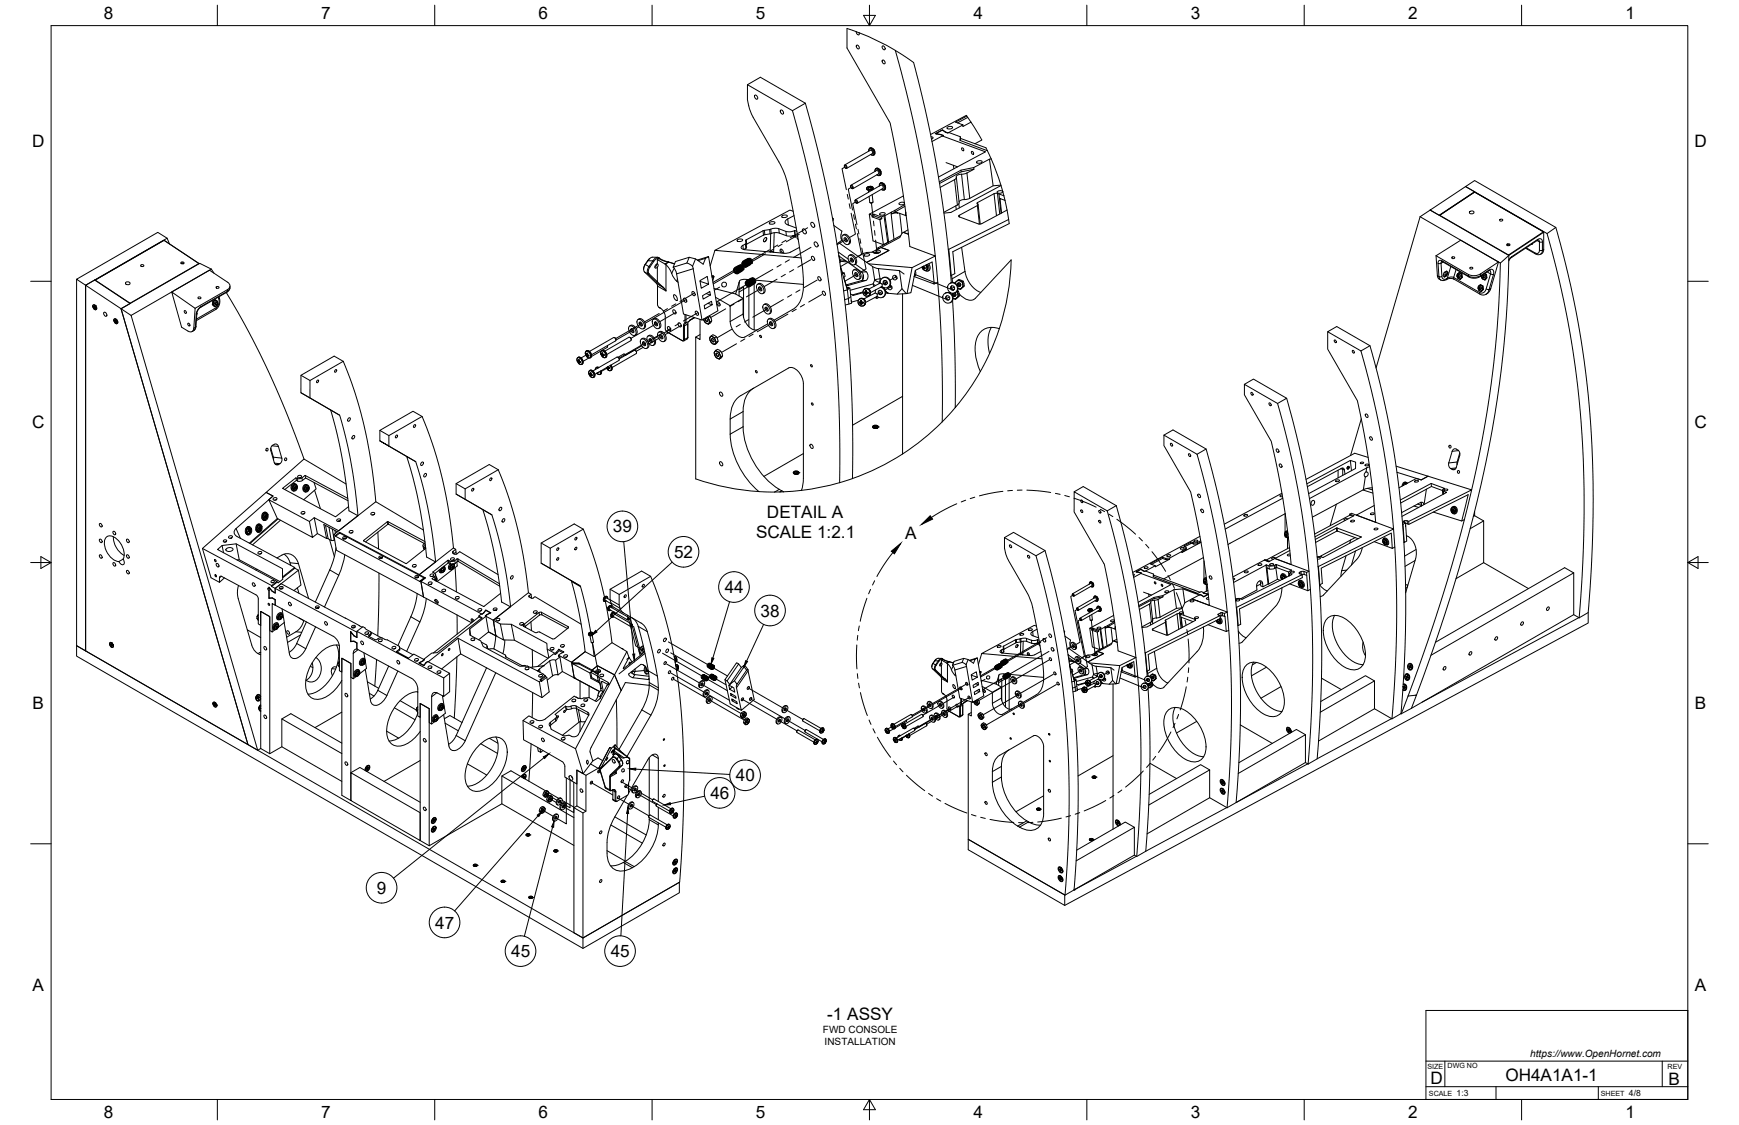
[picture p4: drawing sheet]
<svg xmlns="http://www.w3.org/2000/svg" width="864mm" height="559mm" viewBox="0 0 864 559" stroke-linecap="round" stroke-linejoin="round" font-family="sans-serif">
<defs><g id="words">
<g font-size="8.5">
<text x="52" y="9">8</text>
<text x="160" y="9">7</text>
<text x="267" y="9">6</text>
<text x="375" y="9">5</text>
<text x="483" y="9">4</text>
<text x="591" y="9">3</text>
<text x="699" y="9">2</text>
<text x="807" y="9">1</text>
<text x="16" y="73">D</text>
<text x="841" y="73">D</text>
<text x="16" y="213">C</text>
<text x="841" y="213">C</text>
<text x="381" y="257">DETAIL A</text>
<text x="304" y="264">39</text>
<text x="375" y="267">SCALE 1:2.1</text>
<text x="449" y="268">A</text>
<text x="335" y="277">52</text>
<text x="360" y="295">44</text>
<text x="378" y="306">38</text>
<text x="16" y="352">B</text>
<text x="842" y="352">B</text>
<text x="365" y="388">40</text>
<text x="353" y="397">46</text>
<text x="187" y="444">9</text>
<text x="216" y="461">47</text>
<text x="254" y="475">45</text>
<text x="303" y="475">45</text>
<text x="16" y="492">A</text>
<text x="842" y="492">A</text>
<text x="411" y="506">-1 ASSY</text>
<text x="710" y="538">D</text>
<text x="748" y="537">OH4A1A1-1</text>
<text x="829" y="539">B</text>
<text x="52" y="555">8</text>
<text x="160" y="555">7</text>
<text x="267" y="555">6</text>
<text x="375" y="555">5</text>
<text x="483" y="556">4</text>
<text x="591" y="555">3</text>
<text x="699" y="556">2</text>
<text x="807" y="556">1</text>
</g>
<g font-size="5">
<text x="409" y="513">FWD CONSOLE</text>
<text x="410" y="519">INSTALLATION</text>
<text x="760" y="525">https://www.OpenHornet.com</text>
</g>
<g font-size="4.3">
<text x="723" y="544">1:3</text>
<text x="809" y="544">4/8</text>
</g>
<g font-size="3.5">
<text x="709" y="531">SIZE</text>
<text x="719" y="530">DWG NO</text>
<text x="828" y="531">REV</text>
<text x="710" y="544">SCALE</text>
<text x="795" y="544">SHEET</text>
</g>
</g></defs>
<!-- layer: Visible -->
<g fill="none" stroke="#000" stroke-width=".5">
<path d="M425 16h2M425 16a.8 .8 0 0 0 1 1 .8 .8 0 0 0 1 0v-1M425 16l-4-2v10l21 37 6 31 4 30 12 5-11 6-22-2M427 16l9 4 9 5M425 22a1.1 1.1 0 0 1 2 1 .9 .9 0 0 1-1 1l-1-1zM438 23a1 1 0 0 1 1 0 1 1 0 0 1 0 2l-1-1zM438 30a.9 .9 0 0 1 1 0 1 1 0 0 1 0 2l-1-1zM445 25l6 4a5 5 0 0 1 4 5l5 24 6 28 3 24 3 30M445 25l7 30 6 28 4 26 4 31M371 42l7-4 22 13M374 58l13 22a105 105 0 0 1 8 31l3 18a47 47 0 0 1 0 20l-2 3-2 2M375 47a1 1 0 0 1 1 1 1 1 0 0 1-1 1v-1z"/>
<path d="M388 55a1 1 0 0 1 1 0 1.1 1.1 0 0 1-1 2v-1zM394 55l6-4 6 22 5 24 4 23 4 22 4 45v23v25v3l-6 2v-26l-1-25-4-44-7-42-5-25zM394 55l-23-13a29 29 0 0 0 1 12l2 4M480 58l-5 3 3 1-7 4-3-2-4 2 4 1-5 3M480 58h1M480 58v-1l-18 10M481 58l-5 3M481 58l1 3M433 76l-13 8M433 76v-1h-1l-12 7M434 74l-2-1-1 2M434 74v3h-2"/>
<path d="M462 68h1v1M465 66h.1M467 67h.1M468 64v1M470 66h.1M470 63h1a1.1 1.1 0 0 1 1 0 1.1 1.1 0 0 1 1 1h-1a1.1 1.1 0 0 1-1 0 1.1 1.1 0 0 1-1-1zM477 70v-1l13 4v2M477 68v2l13 5M477 69v-1l-6-2-3-1-3 1 24 9-23 13M482 61l-4 2v-1M482 61l6 9-4 1M490 75l2 4"/>
<path d="M491 79l2 13M492 79l-8 4-7 2-11 5M492 79l5 13h-4l-11 7h-4l-2 1M419 83v-1a1 1 0 0 1 2 0 .8 .8 0 0 1-1 1M422 93v-1a1.1 1.1 0 0 1 2 1 .8 .8 0 0 1-1 1M423 92l12-7h1v1l-12 8M423 94h.1M425 100h.1M425 100v-1a.8 .8 0 0 1 1 1 .8 .8 0 0 1-1 1M425 99l12-7 1 1v1l-12 7M431 95h.1M431 93h1"/>
<path d="M431 93h.1M432 98v3l2-1M432 93h-1M432 93h.1M433 93h-1M433 94v1M433 93h-2l-1 1h3h1l-1-1M433 97l1 3M435 85v-1h1l1 1v2h-1h-1M437 92v-1h1l2 1M440 93l-1 1h-1M449 97l-17 9 1 1 1-1 4 2 5-3"/>
<path d="M470 81l6 2M473 82l1 2M475 88l1 13-7 4M477 85h.1M484 83v1l-5 2a3 3 0 0 0-5 3l-7 4M484 84l-7 1-10 6M485 80h1a1.1 1.1 0 0 1 1 0 1.1 1.1 0 0 1 1 1h-1a1.1 1.1 0 0 1-1 0 1.1 1.1 0 0 1-1-1zM497 92l-25 14h-3M497 92l1 3a1.2 1.2 0 0 0-2 0 1.2 1.2 0 0 0 0 1h1l1-1M498 95h.1M498 95l1 2M499 97l-5-1-9 5v1"/>
<path d="M499 97l2 12M499 100l-2-1v7M732 95h.1M732 95l-17 12M732 95l35 20-18 12M83 118l-5-3-40 24 5 3M366 119h1a1.1 1.1 0 0 1 1-1 1.1 1.1 0 0 1 1 2h-1a1.1 1.1 0 0 1-1 0 1.1 1.1 0 0 1-1-1zM380 118a.9 .9 0 0 1 1 1 1.1 1.1 0 0 1-2 1zM380 118v1l-1 1M382 110h1a1.1 1.1 0 0 1 1 0 1.1 1.1 0 0 1 1 1h-1a1.1 1.1 0 0 1-1 1 1.1 1.1 0 0 1-1-2zM388 107h1a1.1 1.1 0 0 1 1 0 1.1 1.1 0 0 1 1 1h-1a1.1 1.1 0 0 1-1 0 1.1 1.1 0 0 1-1-1zM390 115l-4-2-7 1-9 5 1 2"/>
<path d="M394 105l-2-1-37 20 43 4M394 107l-3 2-1 2 1 1 4 1M395 114v4l-1-1h-2l-7-1-6 1-8 4M396 115l-1-1-3 1h-2M396 117v1v1M399 114a1.4 1.4 0 0 1 1 1 1.4 1.4 0 0 1 0 1l-1-1zM403 111a1.4 1.4 0 0 1 1 0 1.4 1.4 0 0 1 0 2l-1-1zM413 108l1 1v1M414 112l4 3v3M418 118v1l-2 2M418 117a2.7 2.7 0 0 1 3 1 2.7 2.7 0 0 1 0 4 3 3 0 0 1-3-5zM419 117a2.7 2.7 0 0 1 3 1 2.7 2.7 0 0 1-1 3"/>
<path d="M419 118a1.1 1.1 0 0 1 2 1 1 1 0 0 1-1 1l-1-1zM420 118l1 2M432 106l2 14 5 2 2-2M433 107v1l4 1M433 108l1-1 4 2M433 100l-1 1M434 106v1M437 106a1.1 1.1 0 0 1 2-1 1.1 1.1 0 0 1 0 2 1.1 1.1 0 0 1-1 0 1.1 1.1 0 0 1-1-1zM438 108v1h-1l2 13M439 107l2 13M443 105v1M444 104l-1 1"/>
<path d="M444 105l2 1M446 106l-1-1-2 1M446 106h.1M446 106l4 1v-2v2M446 106h-3M447 117l-14 8M449 101a1.2 1.2 0 0 0-2-1 1.2 1.2 0 0 0 0 2l2-1M449 102l-5 2v1M449 102l-5 3M451 114l-2 1 2 1-2-1-2 3-9 5M475 102v2M476 101v2"/>
<path d="M485 102l-9 5v1M486 102l1 9M500 104l-13 7-11-3M501 109v2l-28 14 1 11-2 1M501 109l-30 15M705 108l-22 75M705 108l40 23M710 104l18-11 4 2-17 12zM710 104l39 23v14l-2 25-2 25-4 22-6 28-6 25-8 27-10 31-10 28M710 104l-5 4M715 107l17-12 35 20-18 12zM730 105a.9 .9 0 0 1 1 0 .9 .9 0 0 1 0 1h-1z"/>
<path d="M764 119l-14 9-1 2M767 115v9l-1 2h-3l-5-3M768 116l5-3-41-23-4 3 40 23 3 10 5 19 4 21 3 22 2 21 1 20 1 26-1 25-2 27M773 113l7 29 4 23 4 25 2 25 1 40-1 37-1 12-5 3M38 139v182l5 2v-181M47 139h.1M47 139l34-20 18 12-34 20zM84 121l-1-3-40 24M90 131h1M99 131l-18-12-34 20M105 134l1 2M105 134l-6-3-39 22 63 217 5 3"/>
<path d="M105 134l-40 23M320 131v3M320 131v2v2l6 6 1 10v2M322 129h.1M322 129l-2 2M323 128l-3 3M324 130l-2 4v2l7 6M324 130h1M326 131l-1 2M326 131l1 1-1 1M326 140l3 2M326 140h.1"/>
<path d="M326 129l4 2M326 131a1.1 1.1 0 0 0-1 1 1.1 1.1 0 0 0 1 1M327 128h-3l-2 1M327 128h.1M327 128l8 3M327 128h-1l-2 2M327 128h-1l-1 2-3 5v1l4 4M327 128l5 2M330 131l2 2 3 5 2 2M332 130l3 1M332 130h.1M334 133l2 2 3 21 10 3"/>
<path d="M341 131l3 1M342 128l-1 3-7 2 1-3 7-2 3 1 4 2 1-3-3 1M344 132l5 27M345 129l-1 3M348 139l3-2 1 4-4 2zM348 140l4 1M350 128l2-1 4 27-7 5M352 127l-6 2M354 137h.1M354 138l1-1-1 2M354 137h1M355 124l-2 8"/>
<path d="M364 134a1.4 1.4 0 0 1 2 0 1.4 1.4 0 0 1 0 2l-2-1zM364 134h1M364 134l1 1M365 134h-1M365 134v1M365 135h.1M365 134h.1M365 134h1M365 135l1 1M365 135v1M365 136h1M366 133l1 2z"/>
<path d="M366 134v1M366 134h.1M366 134l-1 1M366 135h-1M366 135h.1M366 135v1M366 135l-1 1M366 133h-1M366 133h-1h1M366 133h.1M366 135h1M367 133l1 1z"/>
<path d="M367 135v1M367 135l-1 1M367 132h-1M367 132l-1 1M367 132v1M367 135h1h-1M367 132l1 2zM367 132h.1M367 135l1-1v1M368 132l1 2zM368 132h-1M368 132h.1"/>
<path d="M368 134h1l-1 1M368 132l1 1zM369 130a1.4 1.4 0 0 1 1 1 1.4 1.4 0 0 1 0 2l-1-1zM369 132h-1M369 131h.1M369 131v1M369 132h.1M369 134h.1M369 130v1M369 130l1 1M369 132h1M369 134h-1"/>
<path d="M369 131h1M369 133v1M370 132h.1M370 131h.1M370 131h-1M370 130h-1M370 130l1 2zM370 131v1M370 131l-1 1M370 132h-1M370 130l1 1zM370 129h-1"/>
<path d="M370 129l-1 1M370 129v1M371 121v2l-2 1M371 132h.1M371 121l-2 1a1.2 1.2 0 0 0-1 2 1.2 1.2 0 0 0 2 0l20 2 2-1 5-2M371 129l1 2zM371 132l-1 1M371 129h-1M371 129h.1M371 132h1h-1M371 140l2 1zM372 139l-2 1"/>
<path d="M372 132v-1v1M372 139l-1 1M372 139a3 3 0 0 0-5 1l-2 6-10-3M372 129l1 2zM372 140l1 1zM372 128l-1 1M372 128a1.5 1.5 0 0 1 1 1 1.5 1.5 0 0 1 1 2M372 128v1M372 139h-1M372 139h.1M372 131h1l-1 1M372 129l1 1z"/>
<path d="M372 139l2 2zM373 139h-1M373 139l1 2zM373 131h.1M373 138l-1 1M373 138v1M374 139l1 1zM374 138h-1M374 138a1.5 1.5 0 0 1 1 1 1.5 1.5 0 0 1 0 1M374 138h.1M374 138l1 2zM375 139l24 2"/>
<path d="M383 125h.1M384 125h-2M384 125h.1M388 124v1l1 1M388 126a.9 .9 0 0 1-1-1 .9 .9 0 0 1 1-1l1 2M403 127h1a1 1 0 0 1 1 1 1 1 0 0 1-1 1l-1-1zM404 120a1.4 1.4 0 0 1 2 1 1.4 1.4 0 0 1 0 2l-2-1zM406 137l1 1a1 1 0 0 1 1 0 1 1 0 0 1-1 1l-1-1zM416 125l5 4M416 121l18 12 13 1 1 9-2 3h-6M417 127l1 3h-1M417 127l11 8a2.8 2.8 0 0 1 0 4"/>
<path d="M417 129l3 1M417 132l2 4 1 1-1 1 2 5v1M417 133l4 11 1-1M417 130h4M418 135l1 1M421 127a2.7 2.7 0 0 1 3 1 2.7 2.7 0 0 1 0 4 3 3 0 0 1-3-5zM422 127a2.8 2.8 0 0 1 3 1 2.8 2.8 0 0 1 0 3M422 128a1.1 1.1 0 0 1 2 1 1 1 0 0 1-1 1l-1-1zM423 128l1 2M424 134a2.7 2.7 0 0 1 3 2 2.7 2.7 0 0 1-1 3 3 3 0 0 1-2-5zM424 134a2.8 2.8 0 0 1 3 1 2.8 2.8 0 0 1 0 3M424 131h1l5 4a2.8 2.8 0 0 1 0 4l-10 3"/>
<path d="M425 135a1 1 0 0 1 1 1 1 1 0 0 1-1 1l-1-1zM425 135l1 2M427 138v1M428 139l-8 3M429 137l-1 2M429 126h1a1.1 1.1 0 0 1 1 0 1.1 1.1 0 0 1 1 1h-1a1.1 1.1 0 0 1-1 0 1.1 1.1 0 0 1-1-1zM434 125h-4l-4 2M435 124a1.2 1.2 0 0 1 1 0 1.2 1.2 0 0 1 1 1l-1 1a1.8 1.8 0 0 1-2-1M436 123v1M436 126h-1M437 125l-3 1M438 123l-3 1v1l-1 1"/>
<path d="M438 123l3 1-11 6M439 138h-1M439 138a2.7 2.7 0 0 1 3 1 2.7 2.7 0 0 1-1 4M439 139a1.2 1.2 0 0 0 0 2 1.2 1.2 0 0 0 1 0M439 139v1M445 137v1M447 134l2 2M453 133l-3 13-2-3M454 136v1M455 135v1l-1 1 10 4-1-11-8 4-3 11-2 1M458 133v1M458 133h.1"/>
<path d="M458 132h.1M458 133h1M459 133l-1 1M459 132h.1M459 132h-1M459 132v1M459 133h.1M460 132l1 2h-1h-2M461 131a1.7 1.7 0 0 1 1 3 1.7 1.7 0 0 1-3 0M461 131l1 1a1.9 1.9 0 0 1-1 3M471 124l1 13M473 137v3"/>
<path d="M475 140l-1 1M476 139l2 1 1 1v1l-2 2M477 140a1 1 0 0 0-1-1 1 1 0 0 0-1 1M477 140a1.2 1.2 0 0 1 1 1M477 140h-2M477 140l1 1M478 123l1 12a14 14 0 0 0 8 10M478 140h.1M502 129l-18 19a6 6 0 0 1-8-2M502 129a118 118 0 0 1-6 34M713 127l1 11 2 1h2M713 127l12-8 19 11-9 6a6 6 0 0 1-6 0z"/>
<path d="M716 130l15 8h3l6-4M717 136l1-1a.7 .7 0 0 1 0 1 .7 .7 0 0 1-1 0M718 137l1-2-1 2M718 139l2-1 2 1 14 8a4 4 0 0 0 4-4M718 135h1M718 138v1M719 135h-1h-1v2v1l1-1h-1M724 137v1M724 136v1M724 136l1 1v1M724 138l1 1M725 135l1 1v2l-1 1"/>
<path d="M725 138h-1M725 136v-1l-1 1M725 136h1v1M725 136h-1M725 136l1 1M725 139h.1M725 138v1M726 137v1h-1M726 137l-1 1M726 136h.1M726 138h.1M736 137h.1"/>
<path d="M736 137v1l1 1M736 137a1.1 1.1 0 0 0 0 2 1.1 1.1 0 0 0 2 0M736 137h1v1M737 138h-1M737 136h.1M737 136h1v1M737 136l1 1M737 136h1v2l-1 1M737 139h.1M738 139h-1M738 137v1v1M738 137v2"/>
<path d="M738 136h.1M738 138h.1M744 130l-4 13M745 131l-1 32-4 32-5 31-8 32M749 127h.1M749 127l-4 4M750 122h-1M750 122h-2M761 121h-1M761 121h.1M43 142l4-3 18 12-5 2zM43 142v181l80 47-63-217 5 4"/>
<path d="M46 151a1.4 1.4 0 0 1 2 1 1.4 1.4 0 0 1-1 2l-1-1zM46 151a1.3 1.3 0 0 1 2 1 1.3 1.3 0 0 1-1 2 1.6 1.6 0 0 1-1-3zM46 152l1 1M47 152h.1M47 152v1M47 152h-1M47 153h.1M47 152l1 1M47 152h1M48 152h.1M48 153h-1M48 152v1"/>
<path d="M48 153h.1M52 155a1 1 0 0 1 1 1 1 1 0 0 1-1 1v-1zM57 158a1.4 1.4 0 0 1 1 1 1.4 1.4 0 0 1 0 2l-1-1zM57 158a1.3 1.3 0 0 1 1 1 1.3 1.3 0 0 1 0 2 1.6 1.6 0 0 1-1-3zM57 159v1M57 159h.1M57 159h1M58 159v1M58 159h-1M58 160h-1M58 159h.1M58 159l-1 1"/>
<path d="M58 160h.1M62 140h1a1.1 1.1 0 0 1 1 0 1.1 1.1 0 0 1 0 1 1.1 1.1 0 0 1-1 0zM65 151h.1M65 157l63 216 1-1M85 145l12 8-1 10v2h-2l-4-2zM85 145l19-11 9 6a2 2 0 0 1 1 2 2 2 0 0 1-1 2l-16 9M92 154v1v1v-1zM98 156h.1M100 153l-2 2-1 7M100 152v1M105 151h1M106 150h.1"/>
<path d="M106 151l1 1M106 151h.1M106 151a1.1 1.1 0 0 0 0 1 1.1 1.1 0 0 0 1 0M107 149l-1 1v1M107 149h1v2M107 149l-1 2M107 149a1.1 1.1 0 0 1 1 1 1.1 1.1 0 0 1 0 1M107 150h1M107 149l-1 1-1 1 2 1M107 154l-9 5M107 150v1h1M107 152h.1"/>
<path d="M108 151l-1 1M109 147v1M109 148h.1M109 148v3l-2 3M112 145l11 20 10 20 10 22 8 21M114 142v2l-1 1-13 8M317 159a2.7 2.7 0 0 1 3 1 2.7 2.7 0 0 1-1 3 3 3 0 0 1-2-4zM317 159a2.7 2.7 0 0 1 3 1 2.7 2.7 0 0 1 0 3M318 160l1 2M324 159a2.7 2.7 0 0 1 3 1 2.7 2.7 0 0 1 0 3 3 3 0 0 1-3-4zM324 159a2.7 2.7 0 0 1 4 1 2.7 2.7 0 0 1-1 3M325 160a1 1 0 0 1 1 1 1 1 0 0 1 0 1l-1-1z"/>
<path d="M326 160l1 2M327 153h1M328 153l2 3v7l1 2M329 142h.1M329 142l2 3-2-3M334 154h1a1 1 0 0 1 1 1 1 1 0 0 1-1 1l-1-1zM335 146v1a1.3 1.3 0 0 1 1 1 1.3 1.3 0 0 1 0 1l-1-1zM340 148a1 1 0 0 1 1 1 1 1 0 0 1-1 1l-1-1zM340 156v4M341 156v4l4-2-2 1M342 160v1v7M344 145a1 1 0 0 1 1 1 1 1 0 0 1-1 1v-1z"/>
<path d="M345 155h1a1 1 0 0 1 1 1 1 1 0 0 1-1 1l-1-2zM348 159v10l-2-2v71M349 147l4-2v2l-4 2zM349 158l1 1zM350 159l1 2M350 152l3-2 1 1-4 2zM350 158h1a.9 .9 0 0 1 0 1 .9 .9 0 0 1 0 1zM351 146l2 1M351 158a.6 .6 0 0 0 0 1 .6 .6 0 0 0 1 0M351 157l1 2zM352 151h2M352 159l1 1-1 1"/>
<path d="M352 159a1.1 1.1 0 0 1 0 1 1.1 1.1 0 0 1-1 1M352 157l1 2-1 2M353 157l-1 1M353 159v1M355 148l8 4v8M356 150h1a1 1 0 0 1 1 1 1 1 0 0 1-1 1l-1-1zM363 160a7 7 0 0 0 7 7l11-6M365 146l4 2v8a7 7 0 0 0 7 8M367 140v7M369 148l-6 4M370 140a1.4 1.4 0 0 1 2 1 1.4 1.4 0 0 1-1 1l-1-1zM370 141h.1"/>
<path d="M370 141l1 1M370 141h1M371 140l-1 1M371 141v1M371 142h.1M371 140h.1M371 140v1M371 141l1 1M371 141h1M372 141h-1M372 141l-1 1M372 142h-1"/>
<path d="M372 141v1M372 142h.1M372 142h1M373 142h-1M373 142l1-1-1 1M373 141h1v1M374 141h.1M374 141h1h-1M375 140v1zM375 140h.1M375 140l-1 1M376 141a2.7 2.7 0 0 1 3 2 2.7 2.7 0 0 1-1 3 3 3 0 0 1-2-5z"/>
<path d="M376 141a2.7 2.7 0 0 1 3 1 2.7 2.7 0 0 1 0 4M377 143a1 1 0 0 1 1 0 1 1 0 0 1 0 1l-1-1zM377 142l1 2M379 152a2.7 2.7 0 0 1 3 1 2.7 2.7 0 0 1 0 3 3 3 0 0 1-3-4zM379 151a2.7 2.7 0 0 1 4 2 2.7 2.7 0 0 1-1 3M380 153a1 1 0 0 1 1 0 1 1 0 0 1 0 2l-1-1zM380 153l1 1M381 159a2.7 2.7 0 0 1 3 1 2.7 2.7 0 0 1 0 3 3 3 0 0 1-3-4zM382 159a2.7 2.7 0 0 1 3 1 2.7 2.7 0 0 1-1 3M382 160a1 1 0 0 1 2 0 1.1 1.1 0 0 1-1 2l-1-1zM383 160l1 2M383 160h.1"/>
<path d="M394 154l-10 5M409 145a1 1 0 0 1 1 1 1 1 0 0 1-1 1l-1-1zM419 144h2l1 7M421 143h.1M421 143h1l1 8-3 1M426 149l-3 1M427 150v1M427 150h.1M427 151h.1M427 149l1 1M427 150h1M427 149h1"/>
<path d="M427 149v1M427 151h1M428 150h-1M428 150h.1M428 150v1M428 151h.1M428 150l1 1M429 150h.1M429 150h-1M429 145l-5 2-2-1M429 150v1M429 151h-1"/>
<path d="M429 149l5-3a1 1 0 0 1 2 0 1 1 0 0 1-1 1l-5 3M429 146h1M429 148h.1M430 145l-1 1M430 145h.1M430 146h.1M430 144h.1M430 144v1M430 145v1M430 145h1M431 145h.1M431 146h-1"/>
<path d="M431 146h.1M431 145l-1 1M431 145v1M431 144l6-3a1 1 0 0 1 1 0 1 1 0 0 1 0 1l-6 3M435 144v2M435 147l1 1h-2M436 148h.1M437 144a1.2 1.2 0 0 0 0 2 1.2 1.2 0 0 0 1 0M437 146h.1M437 141a2.4 2.4 0 0 1 3-3 2.4 2.4 0 0 1 2 3 2.4 2.4 0 0 1-4 1M437 143a2.5 2.5 0 0 1 3 3 2.5 2.5 0 0 1-4 1M438 143a2.7 2.7 0 0 1 2 2 2.7 2.7 0 0 1-1 3"/>
<path d="M438 146h-1M439 147l-1 1M439 143h.1M439 143v1M440 144l1 1h-1M440 140l-1 1 1-1M442 142a1.1 1.1 0 0 1 1 1 1.1 1.1 0 0 1-1 1 1.1 1.1 0 0 1-1-1M442 142l1 1M448 146v80M450 146h-4M466 140l2 32v38l6-8M466 140l-2 1"/>
<path d="M469 146a2.7 2.7 0 0 1 4 1 2.7 2.7 0 0 1-1 3M470 147a1.2 1.2 0 0 0 0 1 1.2 1.2 0 0 0 1 1M472 141a2.7 2.7 0 0 1 3 1 2.7 2.7 0 0 1-1 3 1.1 1.1 0 0 1 1 2 1 1 0 0 1-2 0 1 1 0 0 1 0-1M472 145v1M473 144v-2a1.2 1.2 0 0 0-1 1 1.2 1.2 0 0 0 2 1M473 149l1 28v25M473 144h.1M474 146v1M474 144h.1M474 144h-1M474 146a.8 .8 0 0 1 1 1 1 1 0 0 1-2 0 .8 .8 0 0 1 0-1M474 141h.1"/>
<path d="M475 145l1 1-1 2M475 148l-1 1M475 148h-2l1 1M475 145l1 1a1.1 1.1 0 0 1 0 1 1.1 1.1 0 0 1-1 1M475 144l1 3-2 2M476 145h.1M476 141l1 1M476 147h.1M478 143l-1 1M478 143h-2l1 1M478 141a1.1 1.1 0 0 1 0 1 1.1 1.1 0 0 1 0 1M478 141v2"/>
<path d="M479 142h-1M734 143l1 1M735 142l-1 1M735 144v1M735 142l1 1-1 1M735 141l2 1v2l-1 1M735 142v1M736 142l-1-1v1M736 142v1M736 142h-1M736 145h.1M736 145h-1"/>
<path d="M736 144l-1 1M736 144h-1M736 143v1M737 142h-1M737 144h-1M57 160h1M57 160h.1M93 161h1v1l-1-1zM97 162v1M97 162v2l-2 1M170 179l-4-2-17 9v9l15 9 6 23 3 27 5 2-10 8-12-7-2 2M287 179v1"/>
<path d="M287 179h.1M287 178l1-1 1 1 1 2-1 1h-1h-1v-2zM287 180h.1M287 180h1M287 179h1M288 179h.1M288 179v1M288 180h.1M291 176l-2 2M291 176h.1M291 174h1l1 1 1 1-1 2h-1l-1-1v-1zM291 176v1"/>
<path d="M291 177h.1M291 177h1M291 176l1-1v1M292 176h-1M292 177h.1M292 176h.1M292 176v1M292 178l-2 1M293 175l12-7h1v1l-12 7M299 176h.1M299 174h1l1 1v1v1l-1 1-1-1-1-1zM299 176v1"/>
<path d="M299 177h.1M299 175v1M299 176h1M300 176h.1M300 177h-1M300 177h.1M300 176l-1 1M300 176v1M301 173l-7 4M302 172v1M305 168l1 1M306 169h.1"/>
<path d="M307 177l1 2M308 178l7-4 1 1v1l-12 7M310 176h1M311 176h-1l-3 1M312 168l-12 6M312 168h1v1l-12 7M312 162a2.7 2.7 0 0 1 3 1 2.7 2.7 0 0 1 0 4 3 3 0 0 1-3-5zM313 162a2.7 2.7 0 0 1 3 1 2.7 2.7 0 0 1-1 4M313 168v1M313 163a1.1 1.1 0 0 1 2 1 1 1 0 0 1-1 1l-1-1zM314 163l1 2M315 174l1 1"/>
<path d="M318 160a1 1 0 0 1 1 1 1 1 0 0 1-1 1l-1-1zM318 169a2.7 2.7 0 0 1 3 1 2.7 2.7 0 0 1 0 3 3 3 0 0 1-3-4zM319 168a2.9 2.9 0 0 1 3 2 2.9 2.9 0 0 1-1 3M319 168h.1M319 170a1 1 0 0 1 2 0 1.1 1.1 0 0 1-1 2l-1-1zM320 170l1 1M321 169a1.6 1.6 0 0 1 1-2 1.6 1.6 0 0 1 2 1 2 2 0 0 1 0 4l-2-2M322 167a2.7 2.7 0 0 1 3 1 2.7 2.7 0 0 1-1 4M323 168a1 1 0 0 1 1 1 1 1 0 0 1-1 1l-1-1zM323 168l1 2M327 165a2.7 2.7 0 0 1 3 2 2.7 2.7 0 0 1-1 3 3 3 0 0 1-2-5zM328 165h-1"/>
<path d="M328 165a3 3 0 0 1 2 4M328 166a1 1 0 0 1 1 1 1 1 0 0 1-1 1v-1zM328 166l1 2M330 169v1M331 165h.1M332 162a1 1 0 0 1 1 1 1 1 0 0 1-1 1l-1-1zM337 160h1a1 1 0 0 1 0 1 1 1 0 0 1 0 1l-1-1zM340 160l-1 1v8M340 160h1l-1 1-1 8-8-4M342 168l-2 1M348 166l-2 1M351 161h1"/>
<path d="M353 167v2M353 169l1 2M353 167h2l1 1 1 2-2 1M353 168h1a.9 .9 0 0 1 1 1 .9 .9 0 0 1-1 1zM354 167a.6 .6 0 0 0-1 0M354 167l1 1v1M354 171h1M354 167h-1M354 167l1 2M354 168a.6 .6 0 0 0 0 1 .6 .6 0 0 0 1 0M355 175v1M355 176l1 2"/>
<path d="M355 171h.1M355 169l1 1-1 1M355 169v2M355 171h-1M355 174h1h1l2 2v1l-2 1M356 175a.9 .9 0 0 1 1 1 .9 .9 0 0 1-1 1zM356 167l-1 1M356 175a.6 .6 0 0 0 0-1 .7 .7 0 0 0-1 1M356 175h1v1M356 178h1M356 175h-1M356 175l1 1"/>
<path d="M356 175a.6 .6 0 0 0 0 1 .7 .7 0 0 0 1 1M357 169l-1 1M357 178h.1M357 176l1 1-1 1M357 176v2M357 178h-1M358 175h-1M359 177h-1M491 176l-4 9M492 163l-1 6v7M496 163l-5 13M496 163a9 9 0 0 0-12 9 27 27 0 0 0 3 13"/>
<path d="M659 165v8l15 26 6 30 3 30-9-3 8-5M676 174l-17-9 5-3 16 10 6 22 4 20 6 35 2 34v39l-2 32M676 174l7 29 5 26 4 34 1 9h-2M680 172l-4 2M149 195l20 11M149 186l5 3 16-10 6 16 5 17 4 20 2 17M154 189v9M288 180h-1M293 186h.1M293 187l-1-2 2-1 1 1v2l-1 1-1-1M293 185v1M293 186v1"/>
<path d="M293 186v-1v1M293 187h.1M293 187h1M293 186h1M294 186h.1M294 186h-1M294 184l12-7 1 1v1l-12 7M296 185h.1M297 185h.1M297 183l-1-1v2M299 184l-1 2h-1l-1-1M301 183l-2 1"/>
<path d="M301 183h.1M301 183h1M302 183h.1M302 182h-1M302 182h.1M302 183h1h-1M302 183h1M303 183h.1M303 181l1 2v1h-2l-1-1M358 195a1 1 0 0 1 1 1 1 1 0 0 1-1 1l-1-1zM368 197l24-14a7 7 0 0 1 7 7v48l-1 6M368 196a13 13 0 0 0-5 12v8a40 40 0 0 0 14 28"/>
<path d="M374 193a13 13 0 0 0-5 11v8a39 39 0 0 0 20 32h9M448 197l-25 14M487 185l-6 9-6 8M618 191l4-3 17 10-5 2M621 195h1v1h-1zM639 198l6 25 5 24 4 26 2 21v37l-1 38-1 8-4 3M164 204l5 2 2 7 4 21 3 22M173 208l1-1a1 1 0 0 1 0 2 .8 .8 0 0 1-1 0zM175 217l1-1a.8 .8 0 0 1 0 1 .8 .8 0 0 1-1 1zM189 214v5M210 207l5 15 5 15 3 15 2 20M210 207l-17 9v6l13 7 6 23 4 27"/>
<path d="M210 207l-5-3-16 10 4 2M433 212h.1M433 212l1-1a1.2 1.2 0 0 1 1 0 1.2 1.2 0 0 1 1 2 1.3 1.3 0 0 1-2 0 1.3 1.3 0 0 1-1-1zM434 212h.1M434 212v1M434 213h.1M434 213h1M435 212h-1M435 212v1M435 211l1 1M435 211l-1 1M435 211v1"/>
<path d="M435 211v2M435 213h.1M435 212h1M436 212l-2 1M436 212l-1 1M436 212h.1M468 209a118 118 0 0 1-45 29M474 202h1M475 202h-1M578 216l5-2 16 9 9 35 5 33 2 30 1 38-2 40M630 200l1 1v1l-1-1zM634 200l6 23 4 20 3 17 3 24-17-7-3 2-2-1-16 9"/>
<path d="M634 200l-16-9v5l13 23 6 30 4 31M676 208l-5 18M678 206a.9 .9 0 0 1 1 0 .9 .9 0 0 1 0 1zM680 217h1a.9 .9 0 0 1 1 1 .9 .9 0 0 1-1 1zM134 223l2 5M135 221a1.7 1.7 0 0 1 2-1 1.7 1.7 0 0 1 1 2l2 6a2.2 2.2 0 0 1-1 2 2.2 2.2 0 0 1-3 0l-2-7zM147 237v2M149 237h.1M152 236v1M156 240l1 3-6 5M193 222l-4-3 13 8M206 229l-4-2 3 10 3 14 4 26 4 2-8 6-39-21-2 2"/>
<path d="M209 230l1-1a1 1 0 0 1 0 2 .8 .8 0 0 1-1 0zM211 235a.8 .8 0 0 1 1 1 1 1 0 0 1-2 0zM247 233l6 15 4 14 3 14 2 18M247 233l-16 10v5l13 8 6 21 4 24M247 233l-4-2-16 9v5l13 8 5 22 4 24M346 238a118 118 0 0 0 31 6M358 229a1 1 0 0 1 1 1 1 1 0 0 1-1 1l-1-1zM394 235h.1M394 234a1.2 1.2 0 0 1 2 0 1.2 1.2 0 0 1 0 1 1.3 1.3 0 0 1-1 1 1.3 1.3 0 0 1-1-2zM394 235h2M394 235h1M395 235h.1"/>
<path d="M395 234l-1 1M395 234v1M395 234h.1M396 234h.1M396 234h-1M396 234v1M396 235h-1M396 235h.1M397 235h.1M399 225l-20 12M402 221h1a1 1 0 0 1 1 1 1 1 0 0 1-1 1l-1-1zM417 240l-19 4"/>
<path d="M581 220l1 1v1l-1-1zM590 225l1 1v1l-1-1zM594 226l7 27 5 22 4 35v3l-1 1-1-8h-2M594 226l-16-10v5l13 23 3 14 4 21 3 22-7-3M599 223l-5 3M634 223a.9 .9 0 0 1 1 1 .9 .9 0 0 1-1 1zM635 230h1a.9 .9 0 0 1 1 1 .9 .9 0 0 1-1 1zM663 239a.9 .9 0 0 1 1-1 .9 .9 0 0 1 1 1 .9 .9 0 0 1-1 0 .9 .9 0 0 1-1 0zM668 236v-3l-1-1-18 10M669 232h1h-1M671 229v5M676 230h1h-1z"/>
<path d="M678 231a.9 .9 0 0 1 1-1 .9 .9 0 0 1 1 1 .9 .9 0 0 1-1 1 .9 .9 0 0 1-1-1zM678 235h1v1a.9 .9 0 0 1-1 1 1 1 0 0 1 0-2zM679 227l-6-2-24 13M680 232l-30 16M693 232l16 5-3 1-12-3M698 239l-1 1M698 240h.1M703 239a.9 .9 0 0 1 1-1 .9 .9 0 0 1 0 1 .9 .9 0 0 1-1 1 .9 .9 0 0 1 0-1zM725 226a2.3 2.3 0 0 0-1-2 2.3 2.3 0 0 0-3 0l-2 6a2.3 2.3 0 0 0 1 3 2.3 2.3 0 0 0 3 0l2-7M725 225l-1 6M130 255a1.5 1.5 0 0 1 2 0 1.5 1.5 0 0 1 0 3 1.5 1.5 0 0 1-2-1M131 258h.1"/>
<path d="M131 255a1.8 1.8 0 0 1 2 2 1.8 1.8 0 0 1-3 1v-2zM131 255h1M131 257h.1M131 257h1M131 254l1 1M132 256h.1M132 257h.1M132 257h-1M132 256v1M132 258h-1M133 248l21 11 1 8-17-9zM137 248h-1"/>
<path d="M138 258l-14 12M139 258l-14 13M141 243l6-4h2l3-2 21 12M145 241a1.6 1.6 0 0 1 3 1 1.6 1.6 0 0 1-3 1v-1zM146 242h.1M146 242h1M146 240a1.9 1.9 0 0 0-1 2 1.9 1.9 0 0 0 1 2M147 242h-1M147 242h.1M147 241h.1M147 241v1M147 242v1"/>
<path d="M147 243h.1M151 255h-1M151 241a1.6 1.6 0 0 1 2 2 1.6 1.6 0 0 1-2 1v-2zM152 243h.1M152 243h1M152 241a1.9 1.9 0 0 0-2 1 1.9 1.9 0 0 0 2 2M152 242h.1M152 242h1M152 242v1M153 242h.1M153 242l-1 1M153 242h-1"/>
<path d="M153 243h.1M153 243h-1M153 242v1M156 257l2 8M156 244l3 9M168 259h.1M169 259h.1M169 259h-1M172 240l-21-12-19 17 4 1-3 2M173 248l-21-12-3 2-2-1-7 6 27 14 6-5M186 256h-1M193 259l18 10"/>
<path d="M193 259l-12 10 21 11M227 240l4 3M227 245l4 3M240 253l4 3M248 252h1a.8 .8 0 0 1 0 1 .8 .8 0 0 1-1 0zM250 258a.8 .8 0 0 1 1 1 1 1 0 0 1-2 0zM377 244h8M389 244h-4M533 244l5-2 16 9M550 254l6 22 4 19 3 21 2 20M550 254l-17-10v10l15 27 4 21 3 21 9 4-8 4-15-2M554 251l6 22 4 20 3 20 3 23"/>
<path d="M554 251l-4 3M595 245a.9 .9 0 0 1 1 1 .9 .9 0 0 1 0 1zM597 253a.9 .9 0 0 1 1 1 .9 .9 0 0 1-1 1zM618 256a.9 .9 0 0 1 1-1 .9 .9 0 0 1 0 1 .9 .9 0 0 1-1 1 .9 .9 0 0 1 0-1zM637 245l-29 15M637 246h-1l1 1M637 247l-29 16M649 240l22-11 2 1v3l-23 12M652 249a.9 .9 0 0 1 1 0 1.1 1.1 0 0 1-1 2 .9 .9 0 0 1-1-1zM664 250l-3 11M669 258h-1M670 255h1l21 8-37 18"/>
<path d="M670 255l2 1-19 11M670 255v1M670 256l-17 9M670 256h2M671 259a.9 .9 0 0 1 1-1 .9 .9 0 0 1 1 1 .9 .9 0 0 1-1 0 .9 .9 0 0 1-1 0zM677 243l5 2M681 255a.9 .9 0 0 1 1 0 .9 .9 0 0 1-1 1 .9 .9 0 0 1 0-1zM682 242l-5 1-25 14M695 242l8-4h3l3-1 22 6-31 16h-3M695 248l16-8 6 3-1 1 2 1-22 11M697 259h.1M697 259l1 1"/>
<path d="M699 240a1.2 1.2 0 0 0-2 0 1.2 1.2 0 0 0 0 1v-1h1M699 240a1.5 1.5 0 0 0-2 0 1.5 1.5 0 0 0-1 1M700 259v1M702 251l2 1M706 250v1M708 243l-1 8-1-2-10 6M711 240v2M711 242l5 2 1 1M711 242l-15 8M712 254l14 5 1-1M717 243a.9 .9 0 0 1 1 0 .9 .9 0 0 1 1 1 .9 .9 0 0 1-1 0 .9 .9 0 0 1-1-1zM721 253h1"/>
<path d="M721 253h.1M721 253v1M721 254h.1M721 252a1.6 1.6 0 0 1 2 1 1.6 1.6 0 0 1-2 2v-2zM721 254h1M722 253h.1M722 254h.1M722 253v1M722 252a1.9 1.9 0 0 1 2 1 1.9 1.9 0 0 1-2 2M722 254h-1M726 259l3-13-29 14h-2M727 258l-7 25-7 23-17 49"/>
<path d="M732 254v2M732 256l5 3M732 256v1M737 259v20l-14 8M737 259l-7 4M50 276a.9 .9 0 0 1 1 0 .9 .9 0 0 1-1 1zM50 268a.9 .9 0 0 1 1 0 .9 .9 0 0 1-1 1zM50 260a.9 .9 0 0 1 1 1 .9 .9 0 0 1-1 1zM56 264a.9 .9 0 0 1 1 1 .9 .9 0 0 1 0 1zM56 279a.9 .9 0 0 1 1 1 .9 .9 0 0 1 0 1zM56 267a11 11 0 0 0 6 9M61 278l-2 1"/>
<path d="M61 278a1.3 1.3 0 0 1 1 2 1.3 1.3 0 0 1-2 0l-1-1M61 278a9 9 0 0 0-7-12 6 6 0 0 0 0 9 7 7 0 0 0 5 4M63 276a.9 .9 0 0 1 1 0 .9 .9 0 0 1-1 1zM63 268a.9 .9 0 0 1 1 0 .9 .9 0 0 1-1 1zM101 272l34 19 3-2-30-16 2-2 7-1 23 12v5l6-5-28-16a2.2 2.2 0 0 1-1-3l19-17-4-1-31 27 4 15 4 2M108 280a.9 .9 0 0 1 1 1 .9 .9 0 0 1-1 1zM110 271l1 4M112 269h-1M112 273a1.6 1.6 0 0 1 2-1 1.6 1.6 0 0 1 1 1 1.6 1.6 0 0 1-1 1 1.6 1.6 0 0 1-2-1zM115 267h-1M117 270l2 8M118 278h1l20 11"/>
<path d="M122 263a1.5 1.5 0 0 1 2 0 1.5 1.5 0 0 1 0 2 1.5 1.5 0 0 1-2-1M122 265h1M122 262a1.8 1.8 0 0 1 3 2 1.8 1.8 0 0 1-3 1v-2zM123 262h.1M123 264h.1M123 264h1M123 262h1M124 264h.1M124 263h.1M124 264h-1M124 263v1M124 265l-1 1"/>
<path d="M127 261a1.5 1.5 0 0 1 2 0 1.5 1.5 0 0 1 0 2 1.5 1.5 0 0 1-2 0M128 264h.1M128 261a1.8 1.8 0 0 1 2 2 1.8 1.8 0 0 1-3 1v-2zM128 260h1M128 263h.1M128 263h1M129 260v1M129 262h.1M129 263h.1M129 262v1M129 262l-1 1M129 264h-1"/>
<path d="M129 275h.1M138 277a6 6 0 0 1 8-1l2 4 5 17M141 275l2 3 1 3M155 267l3-2 4 2M162 267l3 2 1-1M164 268l2 9M166 266l1 7 43 24M166 263l1 2M167 266h.1M167 266l42 23M167 266l2-1 39 21M167 272l-2 9-8 18"/>
<path d="M168 264l-7-3 1 6M169 264v1M171 276l-2 8-8 17M172 267l-1 1M172 267l-2 1M175 265h-1M182 269l11-9 18 10M188 264v9M190 277h-2h2M210 271l1 2M210 263l-23-14-21 17h1M211 270l-1 1 1 1"/>
<path d="M211 270h.1M211 270v1M211 272l-9 8M211 272h.1M223 279l-1-1-7 6 1 1M224 280h-1a1.5 1.5 0 0 0 0 3M224 280h-1l-7 5M225 278h-1M225 272l1 1M225 272l-17 13M226 279v1l2-1 20 12M226 279h-3"/>
<path d="M226 280h-2M226 273l1 2M226 273l-1 1v1h2l1-1 19 11M226 274l-1 1M227 278l-1 1M227 279v2l-10 8M227 278l21 12M269 280l4 2M269 270l4 2M290 263l6 18 4 16M290 263l-17 9v10l15 9 5 23M290 263l-5-3-16 10v10l15 9 4 16 3 19-7 5-7-4 3-1-2-2-2 3-4-3v-2l-18-10h-6l-3-2 17-14 2 1-1 1 1 1 2-1 23 14"/>
<path d="M499 267l4-3 16 9 8 36 5 31 3 33v34l-2 35M501 271h1v1h-1zM510 276h1v1h-1zM519 273l-5 3M577 277l-5 3M577 277l2 1v-1M579 277h-2l-6 3 3 1-5 3-2-1-3 1 3 1-4 2M580 276a.9 .9 0 0 1 1-1 .9 .9 0 0 1 0 1 .9 .9 0 0 1-1 1 .9 .9 0 0 1 0-1zM581 278h-2M581 277v1l-7 4v-1M586 272a.9 .9 0 0 1 1 0 .9 .9 0 0 1 1 1 .9 .9 0 0 1-1 0 .9 .9 0 0 1-1-1zM587 274l-6 3h-2"/>
<path d="M587 274h.1M588 272h1l-2 2M589 272v1M589 273l-2 1M592 269h3M592 269l-4 2M593 269a.9 .9 0 0 1 1-1 .9 .9 0 0 1 1 1 .9 .9 0 0 1-1 0 .9 .9 0 0 1-1 0zM596 266l-33 18M596 269h-1M596 269l-2 1h-3l-3 2M596 269l-9 5M598 277l-20 11"/>
<path d="M598 279v8M628 278l3 1zM633 277h-2l1 1M638 264v-9l-28 16M638 266l1 1M638 266h.1M638 266h1M639 266h-1M639 267h1M639 266h.1M639 266v1M639 267v6"/>
<path d="M639 264h-1M639 264a.9 .9 0 0 0-1 0 .9 .9 0 0 0 0 1M640 265l-1-1-1 1 1 2M640 272l-11 6M641 273l-8 4M641 275l-2 1h2M654 277h2M654 277h2l-2 1M656 276v1M668 276l-2 10M671 268l-1 2M673 267l-18 9"/>
<path d="M673 274l-2 7M674 268l-10-4-11 5M676 267l-12-5-11 6M676 267l-19 10h-1M677 272l-3 5-17 19h-1M682 269l9 3v-7l-35 17 1 8h-2l2 2 2 2M683 263a.9 .9 0 0 1 0-1 .9 .9 0 0 1 1 1 .9 .9 0 0 1-1 0zM687 269a1.1 1.1 0 0 1 1-2 1.1 1.1 0 0 1 1 2 1.1 1.1 0 0 1 0 1 1.1 1.1 0 0 1-1 0M687 269v-1l2 1v1h-2M687 269v1M687 269h.1M687 268a2 2 0 0 1 2 0 2 2 0 0 1 0 2"/>
<path d="M687 270h.1M687 269l1 1M687 270h1M688 270h.1M688 270h-1M689 271h.1M693 272l1 20-1 24-2 41-8-5M697 260h.1M697 260h1l1 9h-2zM697 269h.1M698 266a10 10 0 0 1 5 12l-5 16M703 278l-5 3"/>
<path d="M703 273l-5 3M737 279l22 13M63 283a.9 .9 0 0 1 1 1 .9 .9 0 0 1-1 1zM111 287l-2 2v-2l1-1 18 10v2v12l1 1v-7l5 2v7l1 1v-14l2 1M118 291v5l7 24a7 7 0 0 0 4 5M125 290l1-1a.9 .9 0 0 1 1 1 .9 .9 0 0 1-1 1zM128 283h-1M134 293v4M134 297h1l2 1M134 292h-1l1 1M134 293h.1M134 292h.1"/>
<path d="M135 291h.1M135 291l42 23v3M135 294h.1M135 297h.1M136 289h-1M138 289l-3 2M140 292l-1 1M140 287v1l-2 1M140 292h-1M143 299h1a.9 .9 0 0 1 1 1 .9 .9 0 0 1-1 1zM146 282l2 1M146 282l-6 5"/>
<path d="M148 292v3M148 283l-11 9v2l-3-2M148 283l1 8-3 2M188 285v31M206 282h.1M207 295l-2 9-7 17M208 287h-2h2M208 286v-1l3 2-2 2 30 16 2-2 3 1-3 2 4 2 2-2M208 286l3 1M209 289l2-2zM209 289l1 8M210 297l24 12"/>
<path d="M212 297l-3 10-7 17M214 290h-1M215 287l25 14 9-6M215 286h-1M216 285v1l-1 1M216 288h.1M216 298a1 1 0 0 1 1 0 1 1 0 0 1 0 2zM216 285l1 2M216 288h1M217 287v1M217 288h.1M217 287h.1"/>
<path d="M217 287l-1 1M217 289h.1M217 298v1h1M217 288v1M218 283l1 2M219 283a1 1 0 0 0 0 1 1 1 0 0 0 1 0M219 282v2h1M220 283v1M220 283h.1M220 284h.1M220 283h1M221 284h.1"/>
<path d="M221 283h.1M221 282h-1M221 282h.1M221 281v1M221 281h.1M221 283v1M221 282l-1 2M221 294h-1M224 280a1.5 1.5 0 0 0-1 2 1.5 1.5 0 0 0 1 1h1M225 282h.1M225 280l-1 1v1l1 1 1-1M225 281v1"/>
<path d="M225 281h.1M225 280l1 2M226 281v1M226 280v1M226 282l1 12M228 297l-1 1M249 299l4 2-6 5M254 286a.8 .8 0 0 1 1 1 1 1 0 0 1-2 0zM264 295v2h-1M264 297h.1M300 297v2l1-1M300 297l1-1 1 1"/>
<path d="M300 297h.1M301 299l3 20M303 293l4 2M303 298l4 2M303 298l-2-1-1 1 4 2M323 286l-4-2-16 9v5l1 3 14 8M533 295v1M533 295l9-5v1l-9 5M541 290l1-1 1 1v1h-1M545 297l-1-1-1 1M545 296v2h-1M563 285v1"/>
<path d="M564 284h1M565 299l17-9-18-6 2-1 7 2v1l22 9 2-1 3 1-2 1-11-3h-4l-6 3-4 1-7 4M566 284h.1M567 283h.1M568 283v1M568 294l4 2M568 282a.9 .9 0 0 1 1-1 .9 .9 0 0 1 1 1 .9 .9 0 0 1-1 1 .9 .9 0 0 1-1-1zM570 295l1 1M571 299v1l-5 3M571 299l1 9-5 3M573 285v1l23 8M573 286h.1"/>
<path d="M573 297h.1M577 296h1l-3 2h-3l-1 1M578 296l-5 1-7 4M579 294a.9 .9 0 0 1 1-1 .9 .9 0 0 1 0 1 .9 .9 0 0 1-1 1 .9 .9 0 0 1 0-1zM583 293l1 9M587 293l1 6M591 298a.9 .9 0 0 1 1 0 .9 .9 0 0 1 1 1 .9 .9 0 0 1-1 0 .9 .9 0 0 1-1-1zM594 298h.1M596 296h.1M596 295h.1M597 296h.1M598 294l2 1"/>
<path d="M598 294v1M598 296h.1M598 294h.1M598 289v1M598 289h.1M598 290h1M598 290h.1M598 295h.1M598 289h1M599 289h.1M599 290h.1M599 290h-1"/>
<path d="M599 289h-1M599 289v1M599 290l1 1M599 287h-1M599 290v4M599 287a.9 .9 0 0 0-1 0 .9 .9 0 0 0 0 1M599 288h-1v1M600 293l-2 1M600 295h.1M600 295l-2 1-2-1-4 2 2 1M600 297h-1l1 1M601 286a.8 .8 0 0 1 1 1 .8 .8 0 0 1-1 1z"/>
<path d="M612 287l1 1h-1M614 298a.9 .9 0 0 1 1-1 .9 .9 0 0 1 1 1 .9 .9 0 0 1-1 1 .9 .9 0 0 1-1-1zM616 297l-2 1M618 284a.9 .9 0 0 1 1-1 .9 .9 0 0 1 1 1 .9 .9 0 0 1-1 1 .9 .9 0 0 1-1-1zM625 280a.9 .9 0 0 1 1 0 .9 .9 0 0 1 1 1 .9 .9 0 0 1-1 0 .9 .9 0 0 1-1-1zM626 289v2h1v-1a1.5 1.5 0 0 0-2-1 1.5 1.5 0 0 0-1 1v3l-8 4M626 290l-2 1M629 282l1 8 4-2M629 282h.1M630 290l-3 1M630 290h.1M631 280a.9 .9 0 0 1 1 0 .9 .9 0 0 1 0 1 .9 .9 0 0 1-1 0 .9 .9 0 0 1 0-1z"/>
<path d="M634 282v6M634 282l6 2M634 282a4 4 0 0 1-5 0M634 288h2M636 286a1 1 0 0 1 1-1 1 1 0 0 1 1 1l1 1M636 287l1 1M636 287h.1M636 285a1.8 1.8 0 0 1 3 2M636 287h1M637 287h.1M637 288h.1M637 292l-1 4-2 5-17 18-2 1"/>
<path d="M637 287v1M638 287l-1-1h-1v1M640 284v2M640 286h.1M640 285h2l-25 13-1-1M640 285v1M640 290l9 3M640 284v1M641 284v-1l-7-3a5 5 0 0 1-5 1l-16 8M641 284a.9 .9 0 0 1 1 0 .9 .9 0 0 1 1 0 .9 .9 0 0 1-1 1 .9 .9 0 0 1-1-1zM645 290a1.1 1.1 0 0 1 1-2 1.1 1.1 0 0 1 1 2 1.1 1.1 0 0 1 1 1 1.1 1.1 0 0 1-2 0M645 290h.1"/>
<path d="M645 289a1.9 1.9 0 0 1 2 0 1.9 1.9 0 0 1 0 3M645 290v1M645 291h.1M645 291v-1l1-1 1 2-1 1-1-1M646 290h.1M646 291h-1M646 290h-1M646 291h.1M646 290v1M648 285l1 1M648 285h-2M649 284v9"/>
<path d="M649 284h1l1 9M649 284h-2l-2 1h2M651 293l1 22v20l-2 45M651 293h-2M655 281v9M698 291l1-1v1l-1 1M782 285v20l-81 47M782 285l-5-3-64 37M782 285l-71 41M55 319a1.4 1.4 0 0 1 1 1 1.4 1.4 0 0 1 0 2l-1-1zM55 319a1.3 1.3 0 0 1 1 1 1.3 1.3 0 0 1 0 2 1.6 1.6 0 0 1-1-3zM55 320h.1"/>
<path d="M55 320l1 1M56 319v1M56 319h.1M56 320h.1M123 313l6 4M128 307h.1M128 306h.1M128 306v2M128 305v1M128 307v1M136 313l-1 1M137 301v-3l-2-1h-1v-5l3 3v-3l3-2 40 22"/>
<path d="M137 301l30 16 2 4v12l1 1v-7l4 3v6l1 1 1-13v-1l1-1M137 310h1v1v1l-1 1-1-1zM137 312h.1M137 312h1M138 312h.1M138 311v1M138 311h.1M138 312h-1M138 311l-1 1M138 310a1.9 1.9 0 0 0-2 0 1.9 1.9 0 0 0 0 3M138 311a1.1 1.1 0 0 0-1-2 1.1 1.1 0 0 0-1 2 1.1 1.1 0 0 0 0 1 1.1 1.1 0 0 0 1 1M139 307h.1"/>
<path d="M139 307h1M140 307h.1M140 307h-1M140 306h.1M140 306v1M140 305a1.9 1.9 0 0 0-2 0 1.9 1.9 0 0 0 0 3M140 302l1 7M140 306v-1l-2 1v1h2M140 306a1.1 1.1 0 0 0-1-2 1.1 1.1 0 0 0-1 2 1.1 1.1 0 0 0 0 1 1.1 1.1 0 0 0 1 1M141 309l3 16a3 3 0 0 0 2 2 3 3 0 0 0 3-1l2-3 6-12M141 309l-3 3M143 313a.9 .9 0 0 1 1 1 .9 .9 0 0 1-1 1z"/>
<path d="M149 307l2 1-1 3-2 2-6 4M149 315l-6 4M152 309l-5 11-3 4M158 302h-1M161 309h1a.9 .9 0 0 1 1 0 .9 .9 0 0 1-1 1zM172 307h-1M174 319h.1M174 314h.1M176 316l-2-2v4h2l1 1v3M176 316l1 1M176 316h.1M176 318v1"/>
<path d="M176 312h-1M176 311l-1 1M177 314l43 23 3-3-11-5-1 2-3-2 3-1-6-3-2 2-6-3 1-2M177 317l-3-3v5h2h1M178 311h.1M179 318h1a.9 .9 0 0 1 0 1 .9 .9 0 0 1 0 1zM183 315h-1M183 315v1M184 314l-4-3-3 3v3M184 314l-1 2M184 314l5 3M184 314v1"/>
<path d="M184 315l-1 1 4 2a2.9 2.9 0 0 1 4 0l7 3v1M189 319h.1M227 305v10M227 317l2 8M233 312l1 4M235 308v1M235 318h.1M235 308h-1l1 1M238 306l-23 18M238 306l1 1M239 303l-1 1M239 319l2 1"/>
<path d="M239 305h.1M240 304v1M241 306h.1M241 303h.1M241 306l2 8M242 305h.1M243 314l3 2M243 314l-5 4M243 304h.1M246 303h.1M246 316l-1 6M246 316h.1"/>
<path d="M247 303h-2M247 306h.1M248 308h-1M248 310l2 8-4-2-1-8 1 8-3-2M250 318h5l17 9M251 318l-1 7M254 310l1 8M259 310v1M260 311l6 3h2l6 3M260 311v-1l8-6h1l13 7-7 6M264 309v4M266 305h.1"/>
<path d="M269 305l13 7M269 305l-1 1-7 5v1M276 317h-2M293 315h.1M293 314v1M293 314h.1M293 314h1M294 315h-1M294 315h.1M294 314v1M294 314h.1M294 319h.1"/>
<path d="M294 316l1 3h-1l-1-3M294 319l1 7M295 319h-1M304 302l-1-1-1 1v1h1M305 305v-1l-1 1v1h1M307 300l1 3 1 1M307 300v-5l16-9 6 16 4 17 4 25 2 26v35l-1 33-49 28v-62l2-1v-18l7-4M312 308h.1M312 307l-9-5v1l9 5M312 307v1M314 310l-9-5h-1v1l9 5M314 307l1 1a46 46 0 0 1 5 17 37 37 0 0 1-1 26l-12 21"/>
<path d="M314 310h.1M314 310h-1v1h1M318 310h1a46 46 0 0 1 6 17 37 37 0 0 1-1 27l-13 22M330 317a.8 .8 0 0 1 1 1 1 1 0 0 1-2 0zM505 319l-7 4M507 315a.9 .9 0 0 1 1-1 .9 .9 0 0 1 0 1 .9 .9 0 0 1-1 1 .9 .9 0 0 1 0-1zM511 313a.9 .9 0 0 1 1-1 .9 .9 0 0 1 1 1 .9 .9 0 0 1-1 0 .9 .9 0 0 1-1 0zM515 311h-1l-26 14 29 2M515 313l-3 2 4 2M515 318h1M515 318h-2l-4-1-5 1-6 3v1l-1 2h1l14 2 5-2M515 318l1 2-7-2-4 1"/>
<path d="M516 320v1M518 317a.9 .9 0 0 1 1 1 .9 .9 0 0 1 0 1zM521 315a.9 .9 0 0 1 1 1 .9 .9 0 0 1 0 1zM528 313l1 1M529 316l3 2-1 2M532 319a1.8 1.8 0 0 1 2 1 1.8 1.8 0 0 1-1 3v-1a2.4 2.4 0 0 1-1-3zM532 319a1.9 1.9 0 0 1 2 1 1.9 1.9 0 0 1 0 3M535 302l1 1h-1M535 302h.1M535 302l9-5v1l-9 5M536 307h.1M536 307h1v1"/>
<path d="M537 308h.1M540 303l2-1 1 1-2 1zM541 304h.1M541 303h.1M541 302v1M541 306l1 2M541 302h.1M541 312l1 9 4 2 2-1M542 303h.1M542 302v1M542 302h.1M542 304h.1"/>
<path d="M542 312v1l3 1M542 305v3h-1M542 313h1l3 1M542 308h.1M543 312v1M545 302v-1l2 1v1h-2M545 312a.9 .9 0 0 1 1-1 .9 .9 0 0 1 1 1 .9 .9 0 0 1-1 1 .9 .9 0 0 1-1-1zM545 313v1l1 9M546 303l-9 5M546 303l-1-1-9 5M546 313l2 9M547 313l1 9"/>
<path d="M549 311h.1M549 311v1M550 311h-1M550 311l1 1M550 311l-1 1M551 312h.1M551 312l3 1v-2v2M551 312h-2M552 319l-10 6M553 306l-12 6h2a5 5 0 0 0 6-1M553 308h-2h2M553 309l-3 2"/>
<path d="M554 309l-4 2 1 1M555 318h-2l2 1-2-1-1 2-7 4M567 312l3-1 17-9 1-3 4-2 17 7-1 1-2-1-1 1 1 1-37 18M571 309v1M572 308v2M576 307l-4 1M579 309l1 6M579 315h1l14-7-9-3-6 3v1l-7 4 7 2M586 304a.9 .9 0 0 1 1 0 .9 .9 0 0 1 0 1 .9 .9 0 0 1-1 0 .9 .9 0 0 1 0-1zM587 302h-3l-8 5M593 309l-6-2v5M593 307a.9 .9 0 0 1 1-1 .9 .9 0 0 1 1 1 .9 .9 0 0 1-1 0 .9 .9 0 0 1-1 0z"/>
<path d="M598 311a16 16 0 0 1-4 13l-16 17a4 4 0 0 1-6-1M600 310l9 4M604 308h.1M604 308v1M604 309h.1M604 309h1M605 308h.1M605 309h.1M605 308v1M605 308h-1M606 307v2v1l-1-1-1-1M606 306v1"/>
<path d="M606 307a1.3 1.3 0 0 1 1 2 1.3 1.3 0 0 1-2 1M606 307a1.6 1.6 0 0 1 0 3M606 307l-36 18 1 8h-2M606 306h.1M608 305v1M610 313l1 20 1 21-1 23-2 24M614 302l1 9M614 302l33-17v2l-31 15v8l-1 1M615 313l2 2 2 2M659 307a10 10 0 0 1 13 4 20 20 0 0 1 5 19 7 7 0 0 1-11 1 22 22 0 0 1-8-22zM663 306a20 20 0 0 0 7 21l4 3h3M677 319v4l1 3"/>
<path d="M743 317v-1a.8 .8 0 0 1 1 1 1.1 1.1 0 0 1-2 1zM756 309a.8 .8 0 0 1 0 1 .8 .8 0 0 1-1 0zM768 302l1-1a1 1 0 0 1 0 2 .8 .8 0 0 1-1 0zM782 305l2 2M784 307l-78 42M789 304v5l-260 141-48-28v-5l48 28M38 321l251 145 48-28v5l-48 28-251-145zM55 320v1M55 320h1M55 321h.1M56 320l-1 1M56 320h-1"/>
<path d="M56 321h.1M56 321h-1M56 320v1M129 324l-1 1M131 321a.9 .9 0 0 1 1 1 .9 .9 0 0 1 0 1zM154 331l1 1M157 327a7 7 0 0 1 2 6 7 7 0 0 1-5 6l-2-1a7 7 0 0 0 3-9M167 320a20 20 0 0 1-7 22l-4 2-3 1M167 331a1.9 1.9 0 0 0-2 1 1.9 1.9 0 0 0 0 2v2M168 330v1M168 329v1M168 329h1"/>
<path d="M168 329h.1M168 321a15 15 0 0 0-14 10 13 13 0 0 0 0 15 10 10 0 0 0 13-4l3-4M169 329l-1 1M169 330v1M170 327l4 3v68l-4-3zM177 336l-2 1M177 322l29 16 1 4v14h2v-7l4 3v7l1 1v-15l2-1 4 2v-9M178 335h.1M178 334v1M178 335l1-1-1-1-2 2 1 1 1-1M178 334h.1M178 333a1.9 1.9 0 0 0-2 1 1.9 1.9 0 0 0 0 2"/>
<path d="M179 334a1.1 1.1 0 0 0-1-1 1.1 1.1 0 0 0-2 1 1.1 1.1 0 0 0 0 2 1.1 1.1 0 0 0 2 0M180 329l1 1M180 329h.1M180 330a1.1 1.1 0 0 1-1 0 1.1 1.1 0 0 1 0-2 1.1 1.1 0 0 1 1-1 1.1 1.1 0 0 1 1 1l1 4-4 3M181 329v1M181 329h.1M181 330h.1M181 324v3M181 327a1.9 1.9 0 0 0-2 1 1.9 1.9 0 0 0 0 2M181 332l3 16a3 3 0 0 0 2 2 3 3 0 0 0 3-1l3-3 6-13M182 339l6 3M187 328l-1 13"/>
<path d="M193 331l-6 13-3 3M196 322h-1M197 328h1a.9 .9 0 0 1 0 1 .9 .9 0 0 1 0 1zM198 321v1l7 3M198 322l1 1M198 322l-1 2M207 328h.1M208 329l6-5h3l22-17-1-1 3-3 2 1-10 8v3l6 3 1 3 18 10a12 12 0 0 1 10 3l3 2-3 2h1l-1 1-41-22-16 13zM208 329v1M210 328h.1M210 330v1M211 330v1"/>
<path d="M211 329h.1M212 329h.1M214 332h-1M218 334h.1M219 332l10-7 40 21 4-2-1-8h-1M223 334v10l-3 2M227 326l-1 31M241 320l1 1M242 332l-16 34-3 4M242 321l1 1h3l5 3v1M242 321v1M246 334l-15 34a6 6 0 0 1-7 4l-1-1-3-16"/>
<path d="M251 326h.1M251 326l8 5h2M262 333h.1M263 331h7l-3 2M264 323v8M267 333h.1M268 339l1 7M269 336h-1M270 331h.1M270 331l4-3h2l1 7h-2l-3 3M270 335h.1M271 336l-2 2"/>
<path d="M272 336l-3 2M272 322l1 5M275 323h-1M276 325h.1M276 328l2-2 1 8M276 324l1 1M277 325v1M277 326h1M278 322v1M279 334l19 10M279 334l-2 1M279 324l-2-1-1 2h-1l-8 6"/>
<path d="M280 321h-1M281 326v1M284 329l1 8M284 329l7-5 4 2 9-7 7 5-6 11-8-4-3 2M284 330l9 4 1-1-1 1 4 2v-2v1M285 337h.1M288 329h-4v1h4v-1l6 4M288 330l6 3M288 338v9M293 334v3l5 2M293 334l1 3 3 1v-2M294 337h-1"/>
<path d="M294 333l2 1zM294 333l3-2 8 4-19 37-26-14 3-2 4 2h3l15-12 3 1M296 334a1.1 1.1 0 0 1 1-1 1.1 1.1 0 0 1 1 1h-1M296 334l1 1M297 336l5 3M297 338l1 4M297 336l2 6M298 334h-1M298 334a1.5 1.5 0 0 0-2 0M299 336h.1M305 335l3 8M309 322h.1"/>
<path d="M309 322l1 1M311 324l1 3h-1M312 335l1 1 1 1 8 1M313 329l-1 1M313 334l2 1 7 1M314 333v1M315 332v3M319 325l-9 7 2-5 2 2M319 322h.1M319 322a.7 .7 0 0 0 0 1M319 330l1 1M320 321a2.1 2.1 0 0 0-2 1 2.1 2.1 0 0 0 0 2"/>
<path d="M320 321h-1a1.4 1.4 0 0 0-1 2 1.4 1.4 0 0 0 1 1h1l-1 1M320 322l-1 1M320 322l-1 1 1 1M320 325l-13 10M321 331a2.1 2.1 0 0 0 1 4M321 331l-1 2a1 1 0 0 0 1 1 1 1 0 0 0 1 0M321 331l1 3M321 331l-2-1h-1l-6 5M321 332v2M321 332v1h1M327 323h1a.8 .8 0 0 1 0 1 .8 .8 0 0 1-1 0zM331 323l1-1a1 1 0 0 1 0 2 .8 .8 0 0 1-1 0z"/>
<path d="M335 326h1v1l-1 2M335 328h1M336 330l1 1v2h-1M336 327h.1M336 328h-1M336 328h.1M336 327v1M336 332h1M336 331h.1M336 332h.1M336 331v1M336 331h1"/>
<path d="M337 332h-1M337 331h.1M337 332h.1M337 331v1M348 339a1.1 1.1 0 0 1 2 0 1.1 1.1 0 0 1 0 1 1.4 1.4 0 0 1-2 2 1.5 1.5 0 0 1 0-3zM349 337h.1M349 339l-1 1M349 337v1M349 335l-1 2zM349 337l1 1M349 337h1M349 335h.1"/>
<path d="M349 335l-1 1 1 1M349 335v2zM350 337h-1M350 338a1.9 1.9 0 0 0-3 1 1.9 1.9 0 0 0 1 3M350 337v1M350 337h.1M350 336l-1 1zM350 335h-1l1 1M350 338h1M350 336h.1M350 338h.1M350 336v1z"/>
<path d="M350 335v1M350 336h1M351 336h-1M351 338h.1M351 337v1M351 336h.1M351 337h.1M351 337v-1a1.1 1.1 0 0 1 1 2 .8 .8 0 0 1-1 0zM351 336h-1h1M351 337h1M351 331l1 1M351 331h1"/>
<path d="M352 337h.1M352 336h-1l1 1M352 336h.1M352 331h-1M352 337l-1 1M352 331v1M352 330l-1 1zM352 331h.1M352 332h1M352 330h.1M352 330v1zM352 330h-1v1"/>
<path d="M352 332h.1M353 332h.1M353 330h.1M353 337h.1M353 330l-1 1zM353 330h-1h1M353 332l1 1M353 330v2zM353 332h1M353 337h1M353 335v1zM353 337l1 1"/>
<path d="M353 335h1M353 335h-1l1 2M353 331v1zM353 335h.1M354 335l-1 2zM354 330h-1M354 332h.1M354 337v1M354 337l1 1h-1M354 335h.1M354 331v1M354 337h.1"/>
<path d="M354 331a.8 .8 0 0 1 1 1 1 1 0 0 1-2 0zM354 331h.1M354 336l-1 1zM354 330h-1l1 1M354 331h1M354 335h-1h1M354 335l1 1M354 335v1M354 336v1zM354 330v1M355 331h-1h1M355 331h.1"/>
<path d="M355 336l-1 1zM355 331l-1 1M355 337v1M355 337h.1M355 337h1M355 336h.1M355 336h1a.8 .8 0 0 1 0 1 .8 .8 0 0 1-1 0zM355 338h.1M355 336l1 1M355 336v1M355 336h1M356 337l-1 1"/>
<path d="M356 336h.1M356 336h-1M356 336v1M356 336l-1 1M356 337h.1M356 336h-1h1M360 338l3 12 5 3M361 338l1 2M367 330l-1-1-6 9h1M368 332l2-2-5 8-3 2zM368 332l-1-2-6 8M369 331l2 2-5 7-1-2"/>
<path d="M370 330l1 3M371 332l4 15-7 6-2-11v-2M464 328h.1M464 328l-1 3 4 5 1 7v1M464 333l5 4M465 327l-2 4M466 328l-2 3v2M466 328h.1M467 330h1l-1 1zM467 329v1M468 336l1 1M468 336h-1"/>
<path d="M468 328l2 1M468 327h-2l-2 1M468 327h.1M468 327l5 2M468 327h-1l-1 1M468 327l-2 1-2 4 4 4M468 327l3 2M469 337h.1M469 337l2 2-2-2M470 330l2 3M471 329h2M471 329h.1"/>
<path d="M473 333l2 3M473 330l1 2 3 15 6 2M478 329l2 1M479 327l-1 2-5 1 1-1 5-2 2 1 2 1 1-2-2 1M480 339h1l-1 1zM480 330l3 19M481 328l-1 2M482 335l3-1v2l-2 2zM482 335l3 1M484 327h1l4 19-6 3M484 340h2M485 327l-4 1"/>
<path d="M486 333l1 1M487 334v1M487 334h.1M488 325l-2 5M494 332h.1M494 331a.9 .9 0 0 1 1 1 .9 .9 0 0 1 0 1zM494 331v1M494 331h1zM494 331h.1M494 331h1M494 332l1 1M495 331h-1"/>
<path d="M495 331h.1M495 332h.1M495 331l-1 1M495 340l2 1 1 7a5 5 0 0 0 4 4M495 332v1M495 331l1 1zM495 331v1M495 332h-1M495 333h.1M495 330h.1M495 330v1M495 321a.9 .9 0 0 1 1-1 .9 .9 0 0 1 1 1 .9 .9 0 0 1-1 1 .9 .9 0 0 1-1-1z"/>
<path d="M495 332h1M496 330v2zM496 332v1M496 332l-1 1M496 330h-1M496 330h.1M496 332h.1M496 336l-1 4-8-2M496 336v4M496 330l1 1zM496 332h1h-1M497 332h.1"/>
<path d="M497 330l1 1zM497 331v1zM497 330h-1M497 329h.1M497 329v1M497 329a.9 .9 0 0 1 1 0 .9 .9 0 0 1 0 1zM497 331h.1M497 330h.1M498 331h.1M497 329h1M497 330h1M498 330h.1"/>
<path d="M498 329h-1M498 330l-1 1M498 329h.1M498 329l1 1zM498 329v1M498 328l-1 1M498 329l-1 1M498 330h1zM498 330h-1M498 328l1 2zM498 336h.1M498 336v1"/>
<path d="M498 336v-1a.9 .9 0 0 1 1 1 .9 .9 0 0 1 0 1zM498 328h.1M498 324h.1M498 322v2M498 330h1M498 337h.1M498 336h1M498 337h1M499 336h-1M499 328v1zM499 330h.1M499 328h-1"/>
<path d="M499 328h.1M499 336h.1M499 337h.1M499 328l1 1zM499 335l-1 1M499 336v1M499 335l1 2zM499 330l1-1-1 1M499 336l-1 1M499 335l1 1zM499 327v1M499 335h.1"/>
<path d="M499 335h-1M499 335h1M499 329h1v1M499 327h.1M499 327l2 2h-1M500 337h-1zM500 337h.1M500 328v1zM500 335v1zM500 335h-3l-1 1M500 335h-1M500 337l1-1-1 1"/>
<path d="M500 335l1 1zM500 329h.1M500 334v1M500 336h1l-1 1M501 334h-1M501 334h.1M501 334l1 1-1 1M501 336h.1M501 334l1 2zM502 336h.1M502 335l16 1M502 337a1.8 1.8 0 0 1 2 1 1.8 1.8 0 0 1 0 2h-1a2.4 2.4 0 0 1-1-3z"/>
<path d="M502 336a1.9 1.9 0 0 1 3 1 1.9 1.9 0 0 1-1 3M503 337l1 1v1l-1-1zM503 337l1 1M505 320v1v1M507 325h1M507 325h.1M510 324l1 2v-1l-1-1 1 2M521 327h1v1h-1zM522 322a.9 .9 0 0 1 1 0 .9 .9 0 0 1 0 1zM523 334h1v1h-1zM525 339h1v1h-1zM530 325l4 3"/>
<path d="M531 322l12 9 9 1 1 6-2 2-4-1M531 326v3M531 327l8 6v2l-6 2M531 328h2M531 330l1 3v-1l1 2h-1l2 4h-1M531 331l3 7M531 328l3 1M531 321h1l-2 1M532 332h.1M532 339l2-1v5M533 320v1v1v-1zM533 320v1"/>
<path d="M533 337l1 1 1 5-2 1M534 327a1.8 1.8 0 0 1 2 1 1.8 1.8 0 0 1 0 2h-1a2.4 2.4 0 0 1-1-3zM534 326a2 2 0 0 1 2 1 2 2 0 0 1 0 2M535 327v1l1 1-1-1zM535 327l1 1M536 332a1.8 1.8 0 0 1 2 1 1.8 1.8 0 0 1-1 2 2.4 2.4 0 0 1-1-3zM536 331a1.9 1.9 0 0 1 2 1 1.9 1.9 0 0 1 0 3M536 332l1 1v1l-1-1zM536 329l4 3 1 3-8 2M536 329v1M537 332v2M539 339l-3 1h-1"/>
<path d="M539 333v2M539 339h1M539 326a.9 .9 0 0 1 1 0 .9 .9 0 0 1 1 0 .9 .9 0 0 1-1 1 .9 .9 0 0 1-1-1zM540 339h-1M540 339h.1M540 339v1M540 340h.1M540 339l1 1M541 339l-1 1M541 339h.1M541 339h-1M543 325h-3l-3 2"/>
<path d="M543 338v1M544 325h1a1.3 1.3 0 0 1-1 1 1.3 1.3 0 0 1-1-1M544 324h.1M544 326h-1M545 339a.8 .8 0 0 0 0 1M545 336l-4 2M545 336a.7 .7 0 0 1 1 0 .7 .7 0 0 1-1 1l-3 2M545 325l-2 1M545 340h.1M545 336a1.7 1.7 0 0 1 2-2 1.7 1.7 0 0 1 1 3 1.7 1.7 0 0 1-2 0M545 337a1.8 1.8 0 0 1 2 3 1.8 1.8 0 0 1-3 1h-1M545 337a1.9 1.9 0 0 1 2 2 1.9 1.9 0 0 1-1 2"/>
<path d="M545 324l-2 2M545 324l3 1-8 4M546 340h-1M546 334h.1M546 334a1.9 1.9 0 0 1 2 1 1.9 1.9 0 0 1 0 3M546 338h.1M546 338h1M546 335a.8 .8 0 0 0 0 1 .8 .8 0 0 0 1 0M547 335h-1M547 339h1h-1M547 336h.1M548 337a.8 .8 0 0 1 1 1 .8 .8 0 0 1-1 0 .8 .8 0 0 1 0-1"/>
<path d="M549 337v1M550 333l1 1M552 332l1 1M553 340v72M554 340h-3M556 331l-2 9M557 334l7 2-1-7-6 3-1 7-2 1-1-2M557 332v1v1v-1M560 330v1M560 331h.1M560 330h.1M561 330l1 1-1 1-2-2"/>
<path d="M561 329a1.2 1.2 0 0 1 1 2 1.2 1.2 0 0 1-2 1M562 329v2v1M565 336l1 21 1 22-1 20-2 26M565 336h-1M568 340a1.9 1.9 0 0 1 2 0 1.9 1.9 0 0 1-1 3M569 324h.1M569 324l1 9M569 339h.1M569 336a1.9 1.9 0 0 1 3 1 1.9 1.9 0 0 1-1 2 .7 .7 0 0 1 0 1 .7 .7 0 0 1-1 0M569 339v1M570 333v3M570 338v-1a.8 .8 0 0 0 0 1 .8 .8 0 0 0 1 0"/>
<path d="M570 340h.1M570 338h.1M571 339v1M571 338h-1M571 339v1v1l-1-1M571 336h.1M571 335v1M572 339v1M572 339l1 1-2 2M572 340v1M572 335h2v1v1l-1 1M572 339h.1"/>
<path d="M572 336l1 1M573 335h-1h-1M573 335l1 1M573 335h-2M573 338h.1M573 324l2 10 2 3 3 2M573 338h-1h1M574 336v1l-1 1M574 336l-1 2M574 335v1M574 337h.1M619 330a10 10 0 0 1 13 4 20 20 0 0 1 5 19 7 7 0 0 1-11 1 22 22 0 0 1-9-21z"/>
<path d="M623 329a20 20 0 0 0 7 22l4 2h3M624 329l-2 1M629 331l-8 5M656 337l10 6M683 338l-5-2-22 12M697 340a1.5 1.5 0 0 1 2 1 1.5 1.5 0 0 1-2 2M697 340h.1M697 340a1.5 1.5 0 0 1 1 1 1.5 1.5 0 0 1 0 2M698 336h.1M698 336h1v1h-1zM698 336h1M699 336h.1"/>
<path d="M699 335h.1M699 335a1.5 1.5 0 0 1 1 1 1.5 1.5 0 0 1-1 2M699 337h.1M699 337v-1v1M699 338h.1M700 331h.1M700 331h1v1h-1zM700 336h.1M700 331h1M700 330h.1M700 330a1.5 1.5 0 0 1 1 1 1.5 1.5 0 0 1-1 2M700 332h.1"/>
<path d="M700 333h.1M700 330l1 1M701 331h-1M701 331h.1M717 331h1a.8 .8 0 0 1 0 1 .8 .8 0 0 1-1 0zM730 324a.8 .8 0 0 1 1 1 .8 .8 0 0 1-1 0zM106 349a1.4 1.4 0 0 1 1 1 1.4 1.4 0 0 1 0 1l-1-1zM106 349a1.3 1.3 0 0 1 1 1 1.3 1.3 0 0 1 0 1 1.6 1.6 0 0 1-1-2zM106 350l1 1M106 350h.1M106 350h1M107 349l-1 1"/>
<path d="M107 350h.1M107 351h.1M107 349v1M107 350h-1M107 349h.1M107 350v1M108 350h.1M127 347h.1M127 346h.1M128 347h.1M128 346v1M128 346h1h-1v1l1-1"/>
<path d="M128 346h.1M128 345a1.5 1.5 0 0 0-1 1 1.5 1.5 0 0 0 1 2M128 345h.1M129 347h.1M129 347h-1M129 352h.1M129 351h.1M129 346l-1 1M129 350a1.8 1.8 0 0 0-1 2 1.8 1.8 0 0 0 1 1M130 346a1.4 1.4 0 0 0-2-1 1.4 1.4 0 0 0-1 2 1.4 1.4 0 0 0 2 1l1-1M130 350a1.6 1.6 0 0 0-1 3 1.6 1.6 0 0 1 0-3M131 355a.9 .9 0 0 1 1 1 .9 .9 0 0 1 0 1z"/>
<path d="M140 357l30 17M170 354l-14 7M172 344a.9 .9 0 0 1 1 1 .9 .9 0 0 1-1 1zM183 344l3 2M196 352l10 6M199 348l8 5M207 353h.1M207 352h.1M207 352v2M207 351v1M207 351h.1M207 344a19 19 0 0 0-14 15 8 8 0 0 0 4 12 14 14 0 0 0 12-8"/>
<path d="M207 354a19 19 0 0 1-14 14M216 359l-2 1M216 357l1 1M216 357h1M217 357h-1M217 358h.1M217 357h.1M217 357v1M217 355a1.9 1.9 0 0 0-2 1 1.9 1.9 0 0 0 0 3M217 357v-1l-1 1v1h1M218 356a1.1 1.1 0 0 0-2-1 1.1 1.1 0 0 0-1 1 1.1 1.1 0 0 0 0 2 1.1 1.1 0 0 0 1 0M218 353h.1"/>
<path d="M219 352h.1M219 352h1M220 352h.1M220 351h.1M220 352h-1M220 351v1M220 346l1 8-4 3M220 350a2 2 0 0 0-2 0 2 2 0 0 0 0 3M220 352v-2l-2 1v2l2-1M220 351a1.1 1.1 0 0 0-1-1 1.1 1.1 0 0 0-1 1 1.1 1.1 0 0 0 0 1 1.1 1.1 0 0 0 1 1M221 357l2-2 6 4M221 359l7 4"/>
<path d="M260 358v9l19 11 1 2 1 6 5 3v-6l4 1-4-12M265 344l-1 12M265 359h-1M276 356l1 1M277 357l-1 1-3 3M281 351l-5 4a1.1 1.1 0 0 1 0 1 1.1 1.1 0 0 1 0 1l-3 2v2M281 351v1M281 352h5l6 3M285 348v1M286 346l1 1M286 351l6 3v1M286 351h-5"/>
<path d="M288 358v5M290 351h-1M291 358l-3 1-9 6M291 348h.1M292 355l-5 10-1 1-4-1h-2l-6-3-1-1M293 341v6M297 345v2l-2 1M297 344v1zM298 342v1l2 1-1-6 3 2v-1l1 1h-2l-3 7-2 1-4-1h-4M298 342h.1M298 343l-1 1M300 344l-2 1v2"/>
<path d="M306 348v23M322 340l-11-1-18 33v1l1 5-4 6M350 343a1.1 1.1 0 0 1 2 0 1.1 1.1 0 0 1 0 2 1.2 1.2 0 0 1-2 1 1.2 1.2 0 0 1 0-2zM351 344l-1 1M351 349h.1M352 343a1.9 1.9 0 0 0-2 1 1.9 1.9 0 0 0 0 2M352 346a1.1 1.1 0 0 1 2 1 1.1 1.1 0 0 1-1 1 1.2 1.2 0 0 1-2 1 1.2 1.2 0 0 1 0-2zM353 347l-1 1M353 346h.1M353 346a2.1 2.1 0 0 0-2 3M362 340l2 2 1 2-3-2zM363 344l2 2 1 1-3-2z"/>
<path d="M363 347l3 2v1l-2-2zM364 345h-1M364 341l-2 1M364 348h.1M366 351l1 1h-1M366 352h.1M366 352h1M367 352h.1M368 356h.1M368 356h1M368 354h1M369 355l-1 1"/>
<path d="M369 356v1M369 356h1M369 355v1M369 359h1M369 355l1 1h-1M370 354l-1 1M370 356l-1 1M370 354h.1M370 359v1M370 357v1M370 354h-1l-1 1v1l1 1M370 358v1"/>
<path d="M370 360h.1M370 358v2M370 355v1M370 354v1M371 358v1M372 357h-1l-2 1v1l1 1M372 357l-2 1M372 359l-2 1M372 357v2M372 359l-1 1h-1M372 357h-1l-1 1M387 357a1.1 1.1 0 0 1 1 0 1.1 1.1 0 0 1 0 1 1.4 1.4 0 0 1-2 2 1.5 1.5 0 0 1 0-3z"/>
<path d="M387 357v1M388 356a1.9 1.9 0 0 0-2 1 1.9 1.9 0 0 0 0 3M390 351a1.1 1.1 0 0 1 1 0 1.1 1.1 0 0 1 0 2 1.2 1.2 0 0 1-2 1 1.2 1.2 0 0 1 0-2zM390 352l-1 1M391 357a1.1 1.1 0 0 1 2 0 1.1 1.1 0 0 1-1 1 1.2 1.2 0 0 1-2 1 1.2 1.2 0 0 1 0-2zM391 351a1.9 1.9 0 0 0-2 1 1.9 1.9 0 0 0 0 2M391 357v1M392 356a1.9 1.9 0 0 0-2 1 1.9 1.9 0 0 0 0 2M399 358h.1M399 358l8 5M399 358v-1l9 5M399 357v1"/>
<path d="M399 357h.1M444 360l8-5h1v1l-8 5M449 360l9-5v1l-8 5M450 358h.1M450 358l-5 4M453 355v1M458 351a1.8 1.8 0 0 1 2 1 1.8 1.8 0 0 1-1 2 2.4 2.4 0 0 1-1-3zM458 351a1.9 1.9 0 0 1 2 1 1.9 1.9 0 0 1 0 2M458 355v1M458 352h1v1h-1zM459 352v1M460 359v1"/>
<path d="M461 349a1.8 1.8 0 0 1 2 1 1.8 1.8 0 0 1-1 2 2.4 2.4 0 0 1-1-3zM461 349a1.9 1.9 0 0 1 2 1 1.9 1.9 0 0 1 0 2M461 350h1v1h-1zM462 350v1M462 356a1.8 1.8 0 0 1 2 1 1.8 1.8 0 0 1-1 2 2.4 2.4 0 0 1-1-3zM462 355a1.9 1.9 0 0 1 2 1 1.9 1.9 0 0 1 0 3M463 356v1v1v-1zM463 356v2M464 356a1.2 1.2 0 0 1 1-2 1.2 1.2 0 0 1 1 2 1.2 1.2 0 0 1 0 2 1.2 1.2 0 0 1-2-1M464 354a1.9 1.9 0 0 1 3 1 1.9 1.9 0 0 1-1 3M465 355l1 1v1l-1-1zM465 355l1 2"/>
<path d="M466 349a1.8 1.8 0 0 1 2 1 1.8 1.8 0 0 1-1 2 2.4 2.4 0 0 1-1-3zM466 349a1.9 1.9 0 0 1 2 0 1.9 1.9 0 0 1 0 3M467 349v1v1v-1zM467 349l1 2M468 353a1.8 1.8 0 0 1 2 1 1.8 1.8 0 0 1-1 2 2.4 2.4 0 0 1-1-3zM468 353a1.9 1.9 0 0 1 2 1 1.9 1.9 0 0 1 0 2M468 344l1 1M468 354h1v1zM469 345l1 2v5l1 1M469 354v1M471 353h.1M471 351l1 1v1l-1-1z"/>
<path d="M473 345l1 1v1l-1-1zM473 340l1 1v1l-1-1zM475 350h1v1h-1zM477 341l1 1v1l-1-1zM477 350v6l-6-3M477 347v3M477 350v6h-1M477 347v3l3-2-1 1M478 349v6l-1 1M481 346h1v1h-1zM482 349v7l-1-1v62l48 28 2-36v-30l-2-29-4-30-5-23-6-21-15-9v5l1 5 10 17a87 87 0 0 1 6 27 46 46 0 0 1 1 21l-2 3-7 4M482 354l-1 1"/>
<path d="M483 340l3-1v1l-3 2zM484 349l1 1zM484 344l2-2 1 2-3 1zM485 350h.1M485 348l-1 1h1M485 348v1zM485 343l2 1M485 349v1M486 347v2l-1 1M486 348h-1M486 355v1M486 356l1 1"/>
<path d="M486 354h2v2l-1 1M486 349h.1M487 355l-1-1v1M487 355l1 1M487 357h.1M487 355h-1M487 355v1M487 360v1M488 357h-1M488 356v1M488 341l5 3v7a5 5 0 0 0 5 4l8-5M488 359h1l1 1v1l-1 1"/>
<path d="M488 355h-1M488 360v-1l-1 1M488 360l1 1M488 343h1v1l-1-1zM488 360h-1M489 356l-1 1M490 360h-1M497 341l-4 3M504 344a1.8 1.8 0 0 1 2 1 1.8 1.8 0 0 1 0 2h-1a2.4 2.4 0 0 1-1-3zM505 343a1.9 1.9 0 0 1 2 1 1.9 1.9 0 0 1-1 3M505 344l1 1v1l-1-1zM505 344l1 2"/>
<path d="M506 349a1.8 1.8 0 0 1 2 1 1.8 1.8 0 0 1-1 2 2.4 2.4 0 0 1-1-3zM506 349a1.9 1.9 0 0 1 2 0 1.9 1.9 0 0 1 0 3M507 349v1v1v-1zM507 349l1 2M507 350h.1M535 343h.1M537 342l-2 1M538 343h.1M538 342h.1M538 342v1M538 342l1 1M538 343h1"/>
<path d="M539 343h.1M539 343h-1M539 342l4-2a.7 .7 0 0 1 1 0 .7 .7 0 0 1 0 1l-4 2M540 341h-1M544 341h.1M568 340a.8 .8 0 0 0 0 1 .8 .8 0 0 0 1 1M570 342l1 37-1 21-1 23M572 341l-1 1M572 341h-2l1 1M573 340l-1 1M580 353a10 10 0 0 1 13 3 20 20 0 0 1 5 20 7 7 0 0 1-11 0 22 22 0 0 1-8-21zM584 351a20 20 0 0 0 7 22l4 2 3 1"/>
<path d="M594 358l-10 6M636 341l-10 6M656 354l27-16v14l-28 16M691 357l-37 20M696 354l-5 3M696 354v1M697 341l1 1h-1zM697 341h1M697 341h.1M697 340a1.2 1.2 0 0 1 1 1 1.2 1.2 0 0 1-1 1M697 342h.1M697 342h1h-1"/>
<path d="M697 343h.1M698 341h.1M698 341h-1M701 352l-5 3M703 345h.1M129 372v-68l5 2v68M140 371l-6 3-5-2M170 369l-26-15-4 3v14l30 17M172 378a.9 .9 0 0 1 1 1 .9 .9 0 0 1-1 1zM192 363l6 4M209 378l-18 10M210 367h1a.9 .9 0 0 1 1 1 .9 .9 0 0 1-1 1z"/>
<path d="M232 379l10 6M238 370a9 9 0 0 1 12-3 14 14 0 0 1-1 16 16 16 0 0 1-13 10 7 7 0 0 1-5-10 24 24 0 0 1 7-13zM239 369l8 5M243 367l4 2M246 366a20 20 0 0 1-7 22l-4 2-3 1M264 369l-1 19M267 371v2l2 1M268 372l1 2 1-1M269 361l-1 1M269 367a.9 .9 0 0 1 1 0 .9 .9 0 0 1 0 1zM280 367l-1 1M291 378h1v1z"/>
<path d="M299 378l-2-2-3 2M302 377l-1 1zM304 372l-1-1-5 10M304 372l-1-1-5 10 3 10M304 377a.9 .9 0 0 1 1 1 .9 .9 0 0 1 0 1zM304 373l1-1-2 2zM304 374v1l2-1 1 2M305 375h.1M305 375h-1M305 374v1M305 374h-1M305 371l-1 3"/>
<path d="M305 370l-1 2-6 10 6-6h1l1 1M305 370v1M305 374l2 1M306 370h.1M306 370h-1M306 370l3 3 4 4v11v-11l-2-1a4 4 0 0 1-4-1M306 370l-1 4M306 375l1 1 2 3M306 377l2 3-5 5v7M306 377h.1M307 379l-2-3h-1l-6 6M307 379l1 1-5 5v7"/>
<path d="M307 376l2 4-4 4M307 376h.1M313 377h.1M322 376v29M396 363h.1M400 362v1M405 367l-9-4v1l8 5M405 369h.1M406 369h.1M406 368h.1M406 368v1M406 369v-2l-2 1v2l2-1"/>
<path d="M408 363h.1M408 363h1M408 362v1M408 363l1 1M408 363v1M409 364h-1M409 363v1M409 363h.1M409 367l-8-5-1 1v1l8 4M409 363v-1h-2v2h2M409 369h.1M409 369h1"/>
<path d="M410 369h.1M410 369h-1M410 368l-1 1M410 368h.1M410 368v1M410 368v-1l-2 1v1h2M440 363l1 1h1v-1l-1-1h-1v1M440 363h.1M440 363v1M440 364h.1M441 363h.1M441 363l-1 1"/>
<path d="M443 361v-2l1 1v2h-1M443 361v1M443 361l-2 1M443 361h.1M443 361h1M444 361h-1M444 362l-2 1M444 361h.1M444 368v-2l2 1v2l-2-1M444 368h.1M444 367v1M444 367h.1"/>
<path d="M444 368h1M445 368h.1M445 368h-1M445 367l8-5h1v1l-8 5M446 367h.1M447 367h.1M447 365h-1v1M448 361h.1M448 366v2l-2-1M448 361h1M448 361v-1l1-1 1 2-1 1h-1M449 361h-1"/>
<path d="M449 361h.1M450 366l-2 1M450 365v1M450 365h.1M450 366h.1M450 365h1M451 365h.1M451 366h-1M451 366h.1M451 365l-1 1M451 365v1M451 364v2l-1-1"/>
<path d="M454 363l5-4 1 1v1l-8 4M456 361l-2 1M456 361h.1M456 361h1M460 360h.1M487 361l1 1M488 362h1M488 360v1h1M489 362h.1M489 361l1 1h-1M489 361v1M489 362h-1"/>
<path d="M489 374h1v1h-1zM490 361v1M495 376l18-10a5 5 0 0 1 5 5v33a7 7 0 0 1-3 8 7 7 0 0 1-9-1 28 28 0 0 1-13-22v-6a10 10 0 0 1 2-7zM501 373a9 9 0 0 0-4 8v5a28 28 0 0 0 13 22M553 375l-18 10M571 379l13 8M616 360l16 9M639 362a1.4 1.4 0 0 1 2 0 1.4 1.4 0 0 1-1 2l-1-1zM639 362h.1M639 362h2v2M639 362h1l1 1h-1zM640 362v1"/>
<path d="M640 363h-1M640 363h.1M640 362h1M641 364h.1M641 363h.1M641 364v-1a1.3 1.3 0 0 0-1-2 1.3 1.3 0 0 0-1 1 1.3 1.3 0 0 0 0 2h1M648 379l2 1M648 365l-4-3-29 17M649 379l-35 19M174 384l35 20v14l-35-20zM174 384l5-3 30 18M181 383v-1a1.3 1.3 0 0 1 1-2 1.3 1.3 0 0 1 2 1 1.3 1.3 0 0 1-1 2h-1"/>
<path d="M181 382h.1M182 383h.1M182 382h.1M182 381l1-1a1.3 1.3 0 0 1 0 2 1.3 1.3 0 0 1-1 1zM182 382h1M182 381l1 1M182 381h1l-1 1zM182 381h.1M183 381h.1M183 380l-1 1M183 380l-1 1v2M183 380h.1"/>
<path d="M249 399l-36 21v-68l-4-3v69l4 2M249 385l36 21M259 382h.1M259 386a1.1 1.1 0 0 1 1-1 1.1 1.1 0 0 1 1 1v1M259 383h.1M260 381v-1a1.5 1.5 0 0 1 1 2 1.5 1.5 0 0 1-2 1zM260 382h.1M260 386h.1M260 381v-1a1.3 1.3 0 0 1 1 2 1.3 1.3 0 0 1-2 1zM260 381h1l-1 1zM260 381v1M260 381h.1"/>
<path d="M260 385h.1M260 386v1M260 386v-1v2v-1M261 381h-1M261 386h-1M261 381h.1M261 385h.1M261 381h-2v2M261 385l-2 1a1 1 0 0 1 1-1 1 1 0 0 1 1 1v1M270 395h.1M270 393l1 1M271 396h.1"/>
<path d="M271 394v2M271 393l-17-10-5 2v14l36 21M271 394l1 1h-1M271 393v1M271 397l1 1M271 393h1M272 393h-1M272 393h.1M272 393h-1l-1 1v1l1 1M272 396h1M272 395l-1 1M272 393l1 1"/>
<path d="M272 393v2M272 398h1M272 397v1M273 394l4 3M273 394l-1 1M273 396v1M273 396l-1 1M273 396h1M274 395l-1 1M274 395v1M274 395h-1l-1 1v1l1 1M274 397l-1 1"/>
<path d="M274 396v1M278 397a1.1 1.1 0 0 1 1 0 1.1 1.1 0 0 1 0 2 1.2 1.2 0 0 1-2 1 1.2 1.2 0 0 1 0-2zM278 397l-1 2M279 397a1.9 1.9 0 0 0-2 0 1.9 1.9 0 0 0 0 3M279 398l6 3M279 399a1.1 1.1 0 0 1 2 0 1.1 1.1 0 0 1 0 2 1.2 1.2 0 0 1-2 1 1.2 1.2 0 0 1 0-2zM280 400l-1 1M281 399a1.9 1.9 0 0 0-3 1 1.9 1.9 0 0 0 1 2M283 385a1.3 1.3 0 0 1 1 1 1.3 1.3 0 0 1 0 2 1.6 1.6 0 0 1-1-3zM284 386v1M288 392a.9 .9 0 0 1 1 1 .9 .9 0 0 1 0 1zM291 385l-5-2v17l-1 1v62l4 3v5"/>
<path d="M298 381v1zM298 382h.1M298 382l3 9M300 391h1M301 391l2 2M303 392v1l1-1M303 392l1 1M304 392l1 1v5h1M304 392h1l1 1v5M304 392v5l2 1M305 384h.1M305 384h1h-1"/>
<path d="M312 395l-9 16-1 5-1 8a8 8 0 0 0 4 8 8 8 0 0 0 9-1 26 26 0 0 0 13-22M312 395l-6 3M312 394l10-17a3 3 0 0 1 5-1v22M312 394v1M313 388l-1 6M313 399a1.1 1.1 0 0 1 2 0 1.1 1.1 0 0 1-1 2 1.2 1.2 0 0 1-1 1 1.2 1.2 0 0 1 0-2zM314 399l-1 2M314 399a1.9 1.9 0 0 0-2 0 1.9 1.9 0 0 0 1 3M315 391a1.1 1.1 0 0 1 2 0 1.1 1.1 0 0 1-1 2 1.2 1.2 0 0 1-2 1 1.2 1.2 0 0 1 0-2zM316 392l-1 1M316 391a1.9 1.9 0 0 0-2 0 1.9 1.9 0 0 0 0 3M317 393a1.1 1.1 0 0 1 2 0 1.1 1.1 0 0 1-1 2 1.2 1.2 0 0 1-2 1 1.2 1.2 0 0 1 0-2z"/>
<path d="M317 394v1M318 393a1.9 1.9 0 0 0-2 1 1.9 1.9 0 0 0 0 2M324 397v1M324 397h.1M326 399v1M326 399v1l8 5M489 398l1 1v1l-1-1zM518 395l-13 8M521 392l1 1h-1zM542 386h.1M542 386a1.1 1.1 0 0 1 2-1 .9 .9 0 0 1 0 1l-1 1zM543 386h.1"/>
<path d="M544 386h.1M544 386h-1M570 400l31-18v14l-31 18M601 382l-5-2-25 15M601 396l8 5M606 392a1.6 1.6 0 0 1 2 1 1.6 1.6 0 0 1 0 2 2.2 2.2 0 0 1-2-3zM606 387a1.6 1.6 0 0 1 2 1 1.6 1.6 0 0 1 0 2 2.2 2.2 0 0 1-2-3zM606 388a1.4 1.4 0 0 1 2 0 1.4 1.4 0 0 1-1 2l-1-1zM606 392a1.4 1.4 0 0 1 2 1 1.4 1.4 0 0 1-1 1l-1-1zM606 387h.1M606 392h.1M606 387l2 1v2"/>
<path d="M606 392l2 1v1M607 388l1 1h-1zM607 393v-1l1 1-1 1zM607 388h.1M607 393h.1M607 387l1 1M607 392h1M607 393v1M607 388v1M607 389h.1M608 389h-1M608 393h-1"/>
<path d="M608 394h.1M608 389h.1M608 393v1M614 399l-5 2M615 384l33-19v14l-34 20M210 401h1a.9 .9 0 0 1 1 1 .9 .9 0 0 1-1 1zM214 412v1M214 408h.1M215 409h.1M215 411l1-1a1.5 1.5 0 0 1 0 2 1.5 1.5 0 0 1-2 1zM215 406h1a1.5 1.5 0 0 1 0 2 1.5 1.5 0 0 1-2 1zM215 408h.1"/>
<path d="M215 411h1a1.3 1.3 0 0 1 0 1 1.3 1.3 0 0 1-2 1zM215 407l1-1a1.3 1.3 0 0 1 0 2 1.3 1.3 0 0 1-2 0zM215 412h.1M215 412v1M215 412h1M215 407l1 1M215 411h1l-1 2v-1zM215 407h1l-1 1zM215 411v1M215 407h.1M215 407h1M215 411h.1"/>
<path d="M215 406v1M216 411v1M216 407h.1M216 411h-1v2M216 406l-1 1v2M261 415h.1M261 414a.9 .9 0 0 1 1 0 .9 .9 0 0 1 1 1h-1zM261 415h1M262 415h-1M262 415h.1M262 414v1M262 414h.1"/>
<path d="M262 414h1M262 414l-1 1M263 414h.1M263 414v1M263 415h-1M263 415h.1M268 403h.1M268 401l1 1M269 402v2M270 402v1h-1M270 401l-1 1M270 401h1"/>
<path d="M270 401h.1M270 401h-1l-1 1v1l1 1M271 403l-1 1h-1M271 401v2M276 405a1.1 1.1 0 0 1 1 0 1.1 1.1 0 0 1 0 2 1.2 1.2 0 0 1-2 1 1.2 1.2 0 0 1 0-2zM276 405l-1 2M277 405a1.9 1.9 0 0 0-2 0 1.9 1.9 0 0 0 0 3M285 401l4 3M286 400l5 3M303 410l16 9M305 406l16 9M322 406a24 24 0 0 1-18 24h-1"/>
<path d="M323 405l-1 1M327 401v6M331 410l-8-5h-1v1l9 5M332 411h.1M332 410v1M332 411h1M333 411h-1M333 411l-1 1-1-1 1-2 1 1v1M333 402l-8-5h-1v1l8 5M334 403h.1M334 403v1M334 402v1"/>
<path d="M334 404h1M335 405l1 1M336 405v1M336 405h.1M336 406h.1M510 408l4 2h3M515 402h.1M515 402a.9 .9 0 0 1 1-1 .9 .9 0 0 1 0 1h-1zM515 402h1M516 402h.1M516 402h-1M516 401v1"/>
<path d="M517 402h.1M521 416l1 1v1l-1-1zM541 417h.1M541 417a.9 .9 0 0 1 1-1 .9 .9 0 0 1 1 1l-1 1zM541 417h1M542 417h.1M542 417h1M542 417h-1M543 417h-1M543 417h.1M554 408a1.4 1.4 0 0 1 2 0 1.4 1.4 0 0 1-1 2l-1-1zM554 408h.1"/>
<path d="M554 408h2v2M555 408l1 1h-1zM555 408h.1M555 409h.1M555 408h1M555 408v1M556 410h.1M556 409h.1M556 410v-1a1.3 1.3 0 0 0-1-2 1.3 1.3 0 0 0-1 1 1.3 1.3 0 0 0 1 2M563 411l-4-3-24 14M609 401l-40 22M235 430h.1"/>
<path d="M235 430a.9 .9 0 0 1 1-1 .9 .9 0 0 1 1 1h-1zM235 430h1M236 430h.1M236 430h-1M236 429h.1M236 429v1M236 429l1 1M236 429l-1 1M237 430h.1M237 430h-1M249 438h.1M249 438a.9 .9 0 0 1 1-1 .9 .9 0 0 1 0 1h-1z"/>
<path d="M249 438h1M249 437v1M250 437h.1M250 437h-1M250 437v1M250 437l-1 1M250 438h.1M251 438h.1M275 423h.1M275 422a.9 .9 0 0 1 1 0 .9 .9 0 0 1 1 1h-1zM275 423h1M276 422h-1"/>
<path d="M276 422v1M276 423h.1M276 422h.1M276 422h1M276 422l-1 1M277 422v1M277 423h-1M277 423h.1M277 423h-2M301 423l10 5M334 428v1M334 433h.1"/>
<path d="M335 429h.1M335 434h.1M335 428h.1M335 427h1a1.5 1.5 0 0 1 0 2 1.5 1.5 0 0 1-2 0zM335 431h1a1.5 1.5 0 0 1 0 2 1.5 1.5 0 0 1-2 1zM335 433h.1M335 427h1a1.3 1.3 0 0 1 0 2 1.3 1.3 0 0 1-2 0zM335 432l1-1a1.3 1.3 0 0 1 0 2 1.3 1.3 0 0 1-2 0zM335 428h1l-1 1zM335 432h1l-1 1zM335 432h.1M335 428h1"/>
<path d="M335 427h.1M335 431v1M336 432l-1 1M336 428h.1M336 432h.1M336 427h.1M336 431h.1M336 427l-1 1v1M336 431l-1 1v2M526 431a1.6 1.6 0 0 1 2 1 1.6 1.6 0 0 1-1 2 2.2 2.2 0 0 1-1-3zM526 435a1.6 1.6 0 0 1 2 1 1.6 1.6 0 0 1-1 2 2.2 2.2 0 0 1-1-3zM526 431a1.4 1.4 0 0 1 1 1 1.4 1.4 0 0 1 0 1l-1-1z"/>
<path d="M526 435a1.4 1.4 0 0 1 1 1 1.4 1.4 0 0 1 0 2l-1-1zM526 431h.1M526 435h.1M526 431l1 1v1M526 435l1 1v2M526 432h1v1zM526 436h1v1zM526 432h.1M526 436h.1M527 431h.1M527 435h.1M527 432h-1"/>
<path d="M527 437h.1M527 436h-1M527 436h.1M527 436v1M527 432h.1M527 432v1M527 433h.1M527 438h.1M528 432v1M528 436v1M534 428l29-17v14l-30 17M563 425h1"/>
<path d="M564 425l-31 17M569 423l-5 2M263 446h.1M263 446a.9 .9 0 0 1 1-1 .9 .9 0 0 1 0 1h-1zM263 446h1M263 445v1M263 445h1M263 445h.1M264 445h.1M264 445v1M264 446h.1M265 446h.1"/>
<path d="M529 445v5M533 442h.1M533 442l-4 3"/>
<circle cx="478" cy="74" r=".7"/>
<circle cx="483" cy="76" r=".7"/>
<circle cx="420" cy="83" r=".6"/>
<circle cx="423" cy="93" r=".6"/>
<circle cx="425" cy="100" r=".6"/>
<circle cx="746" cy="109" r=".7"/>
<circle cx="71" cy="132" r=".7"/>
<circle cx="91" cy="131" r=".7"/>
<circle cx="444" cy="138" r="1.1"/>
<circle cx="722" cy="128" r=".7"/>
<circle cx="724" cy="137" r=".5"/>
<circle cx="724" cy="137" r=".6"/>
<circle cx="731" cy="133" r=".7"/>
<circle cx="736" cy="137" r=".5"/>
<circle cx="736" cy="137" r=".6"/>
<circle cx="749" cy="121" r=".7"/>
<circle cx="99" cy="148" r=".6"/>
<circle cx="108" cy="151" r=".6"/>
<circle cx="108" cy="151" r=".5"/>
<circle cx="108" cy="143" r=".6"/>
<circle cx="360" cy="141" r="1.2"/>
<circle cx="428" cy="150" r="1.9"/>
<circle cx="430" cy="145" r="1.9"/>
<circle cx="437" cy="145" r="1.1"/>
<circle cx="440" cy="140" r="1.1"/>
<circle cx="471" cy="148" r="2.5"/>
<circle cx="471" cy="148" r="1.1"/>
<circle cx="473" cy="143" r="2.5"/>
<circle cx="473" cy="143" r="1.1"/>
<circle cx="476" cy="141" r=".9"/>
<circle cx="476" cy="141" r=".8"/>
<circle cx="735" cy="143" r=".5"/>
<circle cx="735" cy="143" r=".6"/>
<circle cx="378" cy="167" r=".5"/>
<circle cx="663" cy="169" r=".6"/>
<circle cx="672" cy="175" r=".6"/>
<circle cx="158" cy="190" r=".6"/>
<circle cx="167" cy="184" r=".6"/>
<circle cx="376" cy="185" r=".5"/>
<circle cx="403" cy="182" r=".5"/>
<circle cx="197" cy="217" r=".7"/>
<circle cx="206" cy="212" r=".7"/>
<circle cx="403" cy="201" r=".5"/>
<circle cx="133" cy="223" r=".6"/>
<circle cx="142" cy="228" r=".6"/>
<circle cx="149" cy="237" r=".9"/>
<circle cx="244" cy="238" r=".7"/>
<circle cx="669" cy="232" r=".4"/>
<circle cx="669" cy="232" r=".6"/>
<circle cx="720" cy="222" r=".6"/>
<circle cx="724" cy="235" r=".6"/>
<circle cx="132" cy="256" r="1.3"/>
<circle cx="136" cy="248" r=".9"/>
<circle cx="146" cy="242" r="1.3"/>
<circle cx="150" cy="255" r=".9"/>
<circle cx="152" cy="242" r="1.3"/>
<circle cx="168" cy="258" r=".9"/>
<circle cx="185" cy="255" r=".9"/>
<circle cx="235" cy="243" r=".7"/>
<circle cx="537" cy="254" r=".6"/>
<circle cx="537" cy="249" r=".6"/>
<circle cx="546" cy="259" r=".6"/>
<circle cx="546" cy="254" r=".6"/>
<circle cx="722" cy="254" r="1.3"/>
<circle cx="107" cy="278" r=".5"/>
<circle cx="112" cy="269" r=".8"/>
<circle cx="114" cy="267" r=".9"/>
<circle cx="123" cy="264" r="1.3"/>
<circle cx="129" cy="262" r="1.3"/>
<circle cx="129" cy="275" r=".9"/>
<circle cx="171" cy="267" r=".8"/>
<circle cx="174" cy="264" r=".9"/>
<circle cx="189" cy="277" r=".8"/>
<circle cx="225" cy="278" r=".9"/>
<circle cx="277" cy="278" r=".6"/>
<circle cx="277" cy="273" r=".6"/>
<circle cx="286" cy="272" r=".6"/>
<circle cx="286" cy="268" r=".6"/>
<circle cx="107" cy="286" r=".5"/>
<circle cx="135" cy="289" r=".8"/>
<circle cx="140" cy="292" r=".8"/>
<circle cx="206" cy="281" r=".9"/>
<circle cx="207" cy="286" r=".8"/>
<circle cx="214" cy="290" r=".9"/>
<circle cx="214" cy="286" r=".9"/>
<circle cx="220" cy="293" r=".9"/>
<circle cx="227" cy="297" r=".9"/>
<circle cx="310" cy="296" r=".7"/>
<circle cx="319" cy="291" r=".7"/>
<circle cx="533" cy="295" r=".4"/>
<circle cx="574" cy="290" r=".5"/>
<circle cx="577" cy="291" r=".5"/>
<circle cx="133" cy="300" r=".5"/>
<circle cx="157" cy="302" r=".8"/>
<circle cx="175" cy="311" r=".8"/>
<circle cx="182" cy="314" r=".9"/>
<circle cx="189" cy="318" r=".9"/>
<circle cx="235" cy="317" r=".9"/>
<circle cx="238" cy="303" r=".9"/>
<circle cx="246" cy="303" r=".9"/>
<circle cx="247" cy="308" r=".9"/>
<circle cx="259" cy="310" r=".9"/>
<circle cx="266" cy="304" r=".9"/>
<circle cx="293" cy="315" r="1"/>
<circle cx="312" cy="307" r=".4"/>
<circle cx="314" cy="311" r=".4"/>
<circle cx="535" cy="303" r=".4"/>
<circle cx="537" cy="308" r=".4"/>
<circle cx="180" cy="329" r="1.2"/>
<circle cx="195" cy="322" r=".9"/>
<circle cx="207" cy="328" r=".9"/>
<circle cx="213" cy="331" r=".9"/>
<circle cx="218" cy="334" r=".9"/>
<circle cx="220" cy="325" r=".5"/>
<circle cx="223" cy="323" r=".5"/>
<circle cx="262" cy="332" r=".9"/>
<circle cx="268" cy="336" r=".9"/>
<circle cx="274" cy="322" r=".9"/>
<circle cx="279" cy="321" r=".9"/>
<circle cx="281" cy="326" r=".9"/>
<circle cx="299" cy="335" r=".9"/>
<circle cx="330" cy="330" r=".7"/>
<circle cx="333" cy="334" r=".7"/>
<circle cx="334" cy="337" r=".7"/>
<circle cx="349" cy="340" r=".7"/>
<circle cx="491" cy="336" r=".8"/>
<circle cx="505" cy="321" r=".7"/>
<circle cx="540" cy="339" r="1.3"/>
<circle cx="545" cy="339" r=".8"/>
<circle cx="547" cy="336" r=".8"/>
<circle cx="550" cy="334" r=".8"/>
<circle cx="570" cy="338" r=".8"/>
<circle cx="570" cy="338" r="1.8"/>
<circle cx="572" cy="337" r=".7"/>
<circle cx="572" cy="337" r=".5"/>
<circle cx="699" cy="336" r="1.2"/>
<circle cx="699" cy="336" r="1.5"/>
<circle cx="700" cy="331" r="1.2"/>
<circle cx="700" cy="331" r="1.5"/>
<circle cx="128" cy="347" r="1.3"/>
<circle cx="264" cy="359" r=".9"/>
<circle cx="277" cy="356" r=".5"/>
<circle cx="280" cy="353" r=".5"/>
<circle cx="285" cy="348" r=".9"/>
<circle cx="289" cy="350" r=".9"/>
<circle cx="291" cy="348" r=".9"/>
<circle cx="351" cy="344" r=".7"/>
<circle cx="352" cy="348" r=".7"/>
<circle cx="369" cy="348" r=".7"/>
<circle cx="369" cy="355" r=".6"/>
<circle cx="371" cy="358" r=".6"/>
<circle cx="372" cy="342" r=".7"/>
<circle cx="373" cy="347" r=".7"/>
<circle cx="387" cy="358" r=".7"/>
<circle cx="390" cy="352" r=".7"/>
<circle cx="391" cy="358" r=".7"/>
<circle cx="484" cy="349" r=".5"/>
<circle cx="487" cy="356" r=".5"/>
<circle cx="503" cy="355" r=".4"/>
<circle cx="539" cy="343" r="1.3"/>
<circle cx="568" cy="341" r=".8"/>
<circle cx="568" cy="341" r="1.8"/>
<circle cx="268" cy="361" r=".9"/>
<circle cx="280" cy="367" r=".9"/>
<circle cx="312" cy="379" r=".8"/>
<circle cx="330" cy="367" r=".4"/>
<circle cx="488" cy="361" r=".5"/>
<circle cx="502" cy="367" r=".4"/>
<circle cx="521" cy="365" r=".4"/>
<circle cx="521" cy="378" r=".4"/>
<circle cx="271" cy="394" r=".6"/>
<circle cx="273" cy="397" r=".6"/>
<circle cx="278" cy="398" r=".7"/>
<circle cx="294" cy="389" r=".7"/>
<circle cx="297" cy="383" r=".7"/>
<circle cx="307" cy="396" r=".7"/>
<circle cx="309" cy="388" r=".7"/>
<circle cx="309" cy="383" r=".7"/>
<circle cx="311" cy="391" r=".7"/>
<circle cx="315" cy="392" r=".7"/>
<circle cx="317" cy="394" r=".7"/>
<circle cx="330" cy="395" r=".7"/>
<circle cx="330" cy="380" r=".4"/>
<circle cx="270" cy="402" r=".6"/>
<circle cx="276" cy="406" r=".7"/>
<circle cx="280" cy="401" r=".7"/>
<circle cx="298" cy="413" r=".7"/>
<circle cx="313" cy="400" r=".7"/>
<circle cx="330" cy="419" r=".7"/>
<circle cx="334" cy="403" r="1.2"/>
<circle cx="335" cy="405" r="1.2"/>
<circle cx="298" cy="437" r=".7"/>
</g>
<!-- layer: Visible Narrow -->
<g fill="none" stroke="#000" stroke-width=".5">
<path d="M431 75a1.1 1.1 0 0 1 2-1 1.1 1.1 0 0 1 1 1 1 1 0 0 1 0 2 1 1 0 0 1-2 0M432 74a2.3 2.3 0 0 1 2 3M434 74v1M431 93h.1M431 93h1M432 93h.1M433 93a1.1 1.1 0 0 1 0 1 1.1 1.1 0 0 1-2 0l-1-1h1M434 93l-2 1h-2M435 85a1.1 1.1 0 0 1 1-1 1.1 1.1 0 0 1 1 1 1 1 0 0 1 0 2 .9 .9 0 0 1-1 0M435 84a2.3 2.3 0 0 1 2 3M437 92a1.1 1.1 0 0 1 1-1 1.1 1.1 0 0 1 1 2 .9 .9 0 0 1 0 1 .9 .9 0 0 1-1 0M437 84v1"/>
<path d="M437 91a2.3 2.3 0 0 1 2 3M439 91l1 2M474 89l1 13M478 87l1 12M480 86l2 13M494 96l1 11M495 96l1 10M496 96l1 10M371 119v2M379 115v2M380 114v3M382 114v2"/>
<path d="M383 116l-1 9M383 114v2M384 116v9M387 114v2M390 115l1 2M391 109l1 3M394 117l1 1M395 115v2M442 106l2 13M447 106l1 10M476 107v1M485 102l1 9"/>
<path d="M485 101h1M764 119h1l1 1M764 119l-13 8M764 119h-1l1 1v4h1a.7 .7 0 0 1 1 1 .7 .7 0 0 1-1 1M764 119l1 1M320 135l2 1M320 131h.1M320 131l3 2M322 129l2 1M326 133v7M327 128v1M327 128l-1 1v2"/>
<path d="M331 131v14l-4-3M332 130l-2 1M332 130l-1 1M332 130h.1M335 133l-1 3M336 138v2M344 133l-8 3M369 122v2M370 121v2M417 125h-1M430 139h-2M430 135h-2"/>
<path d="M433 132l1 7v2l-12 3M434 139l3-1v1a1.3 1.3 0 0 1-1 1 1.3 1.3 0 0 1-2-1zM436 133l1 5 1 1M440 139v1M459 132l-1 1M459 132h-1M459 133h-1M459 133h-1h1M459 133h.1M460 132a1.2 1.2 0 0 1 0 1 1.2 1.2 0 0 1-1 1h-1M460 132v1v1M460 132l1 1-1 1"/>
<path d="M479 135l-6 4M716 130v1h-2l1 6h-1M716 137h-1v2M716 130l13 7M716 130l-1-1-1 2M717 130l-1 1v6l1 2 2-1 1-6M723 134l-1 4h-2l-1 1M729 136v1M729 137a6 6 0 0 0 6 0M729 137v1M735 136v1l6-3h1v2M739 135l1 1"/>
<path d="M739 134v1M740 134v2M740 136h2M740 136l-2 8-2 2-14-8v1M742 136l-3 8 1-1M751 127l-2 2M751 127v1M758 123l4 3M764 120h2M764 124v2h-2M766 120v4h1M98 156l-1 7"/>
<path d="M107 153v1M108 148l1 2-1 2-10 6M113 145h.1M113 145l-14 8-2 3M113 144v1M114 143l-1 2M326 141l3 1M327 153h1M369 156l-6 4M421 142h-1M423 147l-4 2M423 149v1"/>
<path d="M427 148a2 2 0 0 1 2 1 2 2 0 0 1 0 3M427 148a2 2 0 0 1 3 1 2 2 0 0 1-1 3M428 150l-1 1 1-1M428 150h-1h1M428 150h-1M428 150l-1 1M429 145l-6 2M429 150l-1 1M430 143a2 2 0 0 1 2 1 2 2 0 0 1-1 3 2 2 0 0 0 1-3 2 2 0 0 0-3 0M430 145h.1M430 145v1M431 145l-1 1"/>
<path d="M431 145v1M435 142l-1-1v1M437 140l-1 1M438 142v1M441 145v1M735 145v1M738 144h1a.8 .8 0 0 1 1 0 .8 .8 0 0 1-1 1l-1 1M97 163l-1 1M97 163h-1M287 179a1.1 1.1 0 0 1 0-1 1.1 1.1 0 0 1 2 1 1.1 1.1 0 0 1 0 2 1.1 1.1 0 0 1-2-1M287 178a2.3 2.3 0 0 1 2 3M287 177a2.3 2.3 0 0 1 2 4"/>
<path d="M288 179l-1 1M288 179h-1M288 180h-1M288 180h.1M291 176a1.1 1.1 0 0 1 1-2 1.1 1.1 0 0 1 1 2 1.1 1.1 0 0 1 0 1 1.1 1.1 0 0 1-2 0M291 174a2.3 2.3 0 0 1 2 4M292 176h-1M292 176l-1 1M292 176v1M292 177h.1M298 176a1.1 1.1 0 0 1 1-2 1.1 1.1 0 0 1 2 1 1.1 1.1 0 0 1 0 2 1.1 1.1 0 0 1-2 0M299 174a2.3 2.3 0 0 1 2 4"/>
<path d="M299 174a2.3 2.3 0 0 1 2 3M299 175v1M299 176h.1M299 176h1M300 176l-1 1M331 165h.1M339 169h.1M342 167l-3 2M342 161l-3 1M292 186a1.1 1.1 0 0 1 1-2 1.1 1.1 0 0 1 2 1 1.1 1.1 0 0 1 0 2 1.1 1.1 0 0 1-2 0M293 184a2.3 2.3 0 0 1 2 3M293 186h.1"/>
<path d="M293 185v1M294 186h-1h1h-1M294 186h.1M296 183h1M296 182l1 1M297 183h-1v1M298 184a1 1 0 0 1 0 2 1.1 1.1 0 0 1-2-1M298 184v2M299 184l-1 2M302 183h.1M302 182l-1 1M302 183h1h-1"/>
<path d="M303 183h-1M303 182a1.2 1.2 0 0 1 1 1 1.2 1.2 0 0 1-2 1v-1M303 181l1 2-1 1M303 181l1 2v1M369 212l-6 4M369 204l-6 4M135 221l3 1M136 227l4 1M136 230h3M137 231h1M148 238v1M150 237v2"/>
<path d="M665 234v3M666 233h1M667 232v1M667 233v3M667 233h1M678 237l-1 6M679 232l-1 2M723 233h-2M723 232l-3 1M724 229l-5 1M724 224h-3M131 257h1"/>
<path d="M132 257h.1M132 255a1.4 1.4 0 0 0-2 1 1.4 1.4 0 0 0 1 2 1.5 1.5 0 0 1 0-2 1.5 1.5 0 0 1 1-1M132 256h.1M138 258l-14 12M146 243a1.4 1.4 0 0 1-1-1 1.4 1.4 0 0 1 2-1 1.5 1.5 0 0 0-2 1 1.5 1.5 0 0 0 1 1M146 242h1M147 242h.1M152 243h.1M152 243h1M152 241a1.4 1.4 0 0 0-1 1 1.4 1.4 0 0 0 1 2M152 242h.1M153 242v1"/>
<path d="M153 241a1.4 1.4 0 0 0-2 1 1.4 1.4 0 0 0 1 2M192 259l1 1M193 259v1M387 243l-2 1M388 244h-1M679 243h3M697 260v-1v1M698 240h-1v1M699 259v1M704 250l2 1M717 244v1M721 253h1"/>
<path d="M722 252a1.4 1.4 0 0 1 1 1 1.4 1.4 0 0 1-1 2M722 253h-1h1M722 253h-1M722 254h-1M117 263l2 4M123 264h1M123 262a1.4 1.4 0 0 0-1 2 1.4 1.4 0 0 0 1 1M124 264h.1M124 263h.1M124 262a1.4 1.4 0 0 0-2 2 1.4 1.4 0 0 0 1 1M128 263h1M129 261a1.4 1.4 0 0 0-2 1 1.4 1.4 0 0 0 1 2"/>
<path d="M129 262v1M129 262h.1M129 261a1.4 1.4 0 0 0-1 1 1.4 1.4 0 0 0 0 2M144 280h4M162 261l1 7M163 262l1 6M165 263l1 5M181 268v1M211 272v1M211 272h.1M222 278l1 2M223 278v2"/>
<path d="M223 279l1 1M225 274v1M227 278v1M227 278l1 1M588 273v1M588 271v1M589 273h.1M591 269v1M592 269v1M593 270h.1M595 269v1M639 267h1"/>
<path d="M639 266h-1h1M639 266h-1M639 265v1M639 266h.1M640 265h-2h2M640 266a.9 .9 0 0 0-1-1 .9 .9 0 0 0-1 0v1M640 267h.1M664 262v2M676 267h.1M687 269a1.1 1.1 0 0 1 1 0 1.1 1.1 0 0 1 0 1h-1M687 268l1 1v1M687 268l2 1v1"/>
<path d="M687 269h.1M687 269v1M688 270h-1M688 270h.1M110 286l-1 1M164 283l4 3M215 287v1M215 284h.1M216 286v2M216 288h.1M216 288l1 1-1-1M216 287l1 1"/>
<path d="M217 287h.1M219 284v-1l2-1-2 1v1M220 283v1M220 283h1M220 283h1h-1M220 284h.1M221 283v-1a1.1 1.1 0 0 0-2 1 1.1 1.1 0 0 0 1 1M224 282h1M225 282h.1M225 281h.1M225 281v1v-1M225 280l-1 1v2"/>
<path d="M226 282v-1a1.1 1.1 0 0 0-2 0 1.1 1.1 0 0 0 1 2v-1M263 296v1M283 288l5 3M284 289l4 2M300 297h.1M301 296l-1 1v2M302 297a1 1 0 0 0-2 0 .8 .8 0 0 0 1 1M303 300l5 2M541 290a.8 .8 0 0 1 1 0 .8 .8 0 0 1 0 1M541 289l2 1v1M543 289v1M543 297a1 1 0 0 1 2 0 .8 .8 0 0 1-1 1"/>
<path d="M543 296l2 1v2M544 296l1 1v1M545 296v1M573 298l1 9M575 298l1 9M598 288h1M598 290h1M598 289h.1M599 289h-1M599 290h.1M599 289l-1 1M599 289v1"/>
<path d="M599 289l-1-1v1M626 289l1 1M629 281l1 9M629 281v1M630 281v2M633 281v1M634 280v2M636 287a.9 .9 0 0 1 1-1 .9 .9 0 0 1 1 1M636 286h1l1 1M637 286l1 1M637 287h.1M637 288h.1"/>
<path d="M637 287h-1M637 287v1M640 286h.1M641 283h.1M641 285h.1M645 290a1.1 1.1 0 0 1 1 0 1.1 1.1 0 0 1 0 2l-1-1M645 289l1 1v1M645 289l2 1v1M645 284l1 1M646 290h-1M646 290l-1 1M646 291h-1h1"/>
<path d="M646 291h.1M646 284v1M648 284v1M669 283h-3M137 312h.1M137 312h1M138 311v1M138 310l-1 1v1M138 310l-1 1v2M138 311a1.1 1.1 0 0 0-1 0 1.1 1.1 0 0 0 0 2l1-1M139 307h1M140 307h-1"/>
<path d="M140 306h.1M140 306v1M140 305l-2 1v1M140 305l-1 1v2M140 306a1.1 1.1 0 0 0-1 0 1.1 1.1 0 0 0 0 2l1-1M147 314h3M147 320l5 2M183 316h.1M184 315v1M204 306l5 3M245 309h.1M246 316h.1"/>
<path d="M260 310v1M260 310l1 2M268 304v2M269 304v1M282 311v1M293 315h.1M294 314l-1 1M294 315h.1M294 315a1.3 1.3 0 0 1 0 1 1.3 1.3 0 0 1-2-1M295 315a1.3 1.3 0 0 1-1 1 1.3 1.3 0 0 1-2-1M302 301v1M303 301l-1 1v1"/>
<path d="M304 301l-2 1v1M304 304l-1 1M304 302a1 1 0 0 0-2 0 .8 .8 0 0 0 1 1M305 304l-1 1v1M305 304l-1 1v2M305 305a.8 .8 0 0 0-1 0 .8 .8 0 0 0 1 1M317 311l4 3M504 318v1M505 318v1M507 317v2M507 319v6M508 318v7"/>
<path d="M510 317v2M512 318v2M513 314v2M514 320h2M515 318v2M541 303h.1M542 303h-1M542 303h.1M542 302v1h-1h-1h1M543 303h-2h-1M543 303l-2 1-1-1M545 302a.8 .8 0 0 1 1 0 .8 .8 0 0 1-1 1"/>
<path d="M545 301l1 1v2M545 301l2 1v2M546 302h1M549 311l1 10M552 312l1 7M571 300l1 9M572 312l1 1M579 309v6M579 308v1M585 305v8M586 305l1 7M594 308h.1"/>
<path d="M604 308h.1M604 309l1-1-1 1M604 309h1h-1M605 308h.1M605 305h.1M605 309h.1M605 308h1a.8 .8 0 0 1 0 1 1 1 0 0 1-2 0M605 308l1 2M606 307v2M606 304v2M607 304v2M129 324h.1"/>
<path d="M165 332h2M178 335h-1M178 335h.1M178 323l-3 2M178 334v1M178 334h.1M178 333l-1 1v2M179 335v-1a1.1 1.1 0 0 0-2 0 1.1 1.1 0 0 0 0 2l1-1M180 330v-1l1-1-1 1v1M180 329h.1M181 329h.1M181 329v1"/>
<path d="M181 329v-1a1.1 1.1 0 0 0-1 1 1.1 1.1 0 0 0 0 1h1M242 321v1M251 326h.1M268 332v2M273 328l1 8M285 337l13 7M299 339h.1M302 340h.1M310 332h.1M315 335l-1 2M322 333l4 3M322 337v1"/>
<path d="M322 339l5 3M335 327v-1l1 1M335 326h.1M335 329h.1M335 327h.1M336 327v1M336 327h-1M336 328h-1M336 330h.1M336 333h.1M336 330v1M336 328l-1 1"/>
<path d="M336 331h.1M336 332h1M337 331h-1M337 331l-1-1v1M337 332h-1M337 332l-1 1v-1M371 333l-5 9M463 332l2 1M463 330h2M464 328h2M467 336l2 1M468 330v6"/>
<path d="M468 327v1M468 327v1v1M471 330v9l-3-2M471 329h-1M473 331l-1 2M474 334v1M480 331l-6 2M497 323v1M498 322v2M498 321l1 1M530 325h1M534 337h-1"/>
<path d="M539 339l-4 1M540 338a1.4 1.4 0 0 1 1 1 1.4 1.4 0 0 1 0 1 1.4 1.4 0 0 0 0-1 1.4 1.4 0 0 0-1-1M540 340h.1M540 335h-2M540 339h.1M540 332h-1M540 339v1M541 339h.1M542 330l1 5v1l-8 2M543 335h2a.9 .9 0 0 1-1 1 .9 .9 0 0 1-1-1zM543 337v-1v1M544 331l1 4"/>
<path d="M545 336h.1M545 337h.1M547 335v1M548 339v1M560 330v1M560 331h.1M561 331h-1M561 330a.9 .9 0 0 1 0 1 .9 .9 0 0 1-1 0M561 330v2M561 330v1M574 332l-4 3M700 336v1"/>
<path d="M700 336h.1M701 331v1M701 331h.1M127 346v1M129 351v1M188 343l4 2M217 357v1M217 358h.1M217 357h.1M217 344l-3 2M217 356l-1 1v1M217 357l1-1a1.1 1.1 0 0 0-2 1 1.1 1.1 0 0 0 0 1h1"/>
<path d="M219 352h1M220 351h.1M220 352h.1M220 350l-2 1v2M220 352v-1v1M220 350l-1 1v2M220 351a1.1 1.1 0 0 0-1 0 1.1 1.1 0 0 0 0 2l1-1M273 359l1 1M276 357v1M281 351v1M282 352l-1 1M284 351v1"/>
<path d="M286 351v1M286 352l2 7M287 352l1 6M292 354v1M297 346h1M319 353l4 2M322 340l5 3M443 360h1v2M448 360h1v2M448 359l2 1v2M468 344v1M471 353h.1"/>
<path d="M476 356h.1M478 355l-1 1M478 350l-1 1M497 347l-4 2M535 341l-2 1M535 342v1M538 341a1.4 1.4 0 0 1 2 1 1.4 1.4 0 0 1-1 2 1.4 1.4 0 0 0 1-2 1.4 1.4 0 0 0-2-1zM538 343h.1M538 342v1M538 342h.1M539 343h.1M698 341v1"/>
<path d="M698 341h.1M703 345l-4 1M227 365l4 3M304 375h1M305 375h.1M305 373l5 3M305 374h.1M305 371l5 3M305 375l-1 1M305 372l7 5M307 376l-1 1M309 378l-2 1"/>
<path d="M324 375l3 2M405 369h.1M405 369h1M406 368h.1M406 368v1M406 367l-2 1v2M406 367l-1 1v2M406 369v-1a1.1 1.1 0 0 0-1 0 1.1 1.1 0 0 0 0 2l1-1M407 364v-2h2h-1v2M408 363h.1M408 363h1M409 363h-1"/>
<path d="M409 363v-1a1.1 1.1 0 0 0-1 1 1.1 1.1 0 0 0 0 1h1M409 369h1M410 368h.1M410 367l-1 1v1v-1l1-1M410 368a1.1 1.1 0 0 0-1 0 1.1 1.1 0 0 0 0 2l1-1M440 363v-1a1.1 1.1 0 0 1 1 1 1.1 1.1 0 0 1 0 1h-1M440 362l1 1v1M440 363h.1M440 363v1M441 363h.1M443 361l-1-1a1.1 1.1 0 0 1 2 0 1.1 1.1 0 0 1 0 2h-1M443 361h.1"/>
<path d="M443 360v1M444 368v-1a1.1 1.1 0 0 1 1 0 1.1 1.1 0 0 1 0 2l-1-1M444 366l1 1v2M444 368h.1M444 366l2 1v2M444 367v1M444 368h1M445 368h-1h1M446 365h1M447 366h-1M448 367a.7 .7 0 0 1 0 1 1.1 1.1 0 0 1-2-1M448 367v1"/>
<path d="M448 361v-1a1.1 1.1 0 0 1 1 0 1.1 1.1 0 0 1 0 2l-1-1M448 366v2M449 360v1M449 361h-1h1M449 361h-1M449 361h.1M450 365v1M451 365l-1 1 1-1M451 365l-1 1M451 366h.1M451 365a.9 .9 0 0 1 1 1 .9 .9 0 0 1-1 0h-1M451 365v1"/>
<path d="M451 365l1 1M301 391l2 1M304 393h2M304 397l2 1M305 384l-2 1M306 383v1l-3 2M309 380l-2 1M312 394h.1M497 381l-4 2M497 386l-4 3M322 407l5 3M332 411h.1"/>
<path d="M332 410v1M332 410h.1M332 409l-1 1v2M332 410h-1v2M333 411v-1a1.1 1.1 0 0 0-2 0 1.1 1.1 0 0 0 1 2M334 403h.1M334 401l-1 1v2M334 402h-1v2M335 403v-1a1.1 1.1 0 0 0-2 0 1.1 1.1 0 0 0 0 2h1M335 405l1 1M336 406h.1M336 405h.1"/>
<path d="M336 405v1M336 404l-1 1v1M336 405v-1a1.1 1.1 0 0 0-1 1 1.1 1.1 0 0 0 0 1h1M510 408l-5 2M511 408l-5 3M310 428l4 3M310 428l5 2"/>
<circle cx="428" cy="150" r="1.8"/>
<circle cx="430" cy="145" r="1.8"/>
<circle cx="132" cy="257" r="1.2"/>
<circle cx="147" cy="242" r="1.2"/>
<circle cx="152" cy="243" r="1.2"/>
<circle cx="722" cy="253" r="1.1"/>
<circle cx="123" cy="264" r="1.2"/>
<circle cx="129" cy="262" r="1.2"/>
<circle cx="293" cy="315" r=".9"/>
<circle cx="540" cy="339" r="1.2"/>
<circle cx="539" cy="343" r="1.2"/>
</g>
<!-- layer: Tweak Trail -->
<g fill="none" stroke="#000" stroke-width=".5">
<path d="M420 83l-2 1 2 10M421 97v2M423 93l-2 1 2 10M390 119l-2 2M397 116l-7 4M401 113l-9 5M420 119l-4 3M422 101v3M423 106l2 10-3 2M424 107v2M425 111v3M425 100l-2 1 3 11"/>
<path d="M426 116l2 10-3 2M426 114l1 2M427 119v2M433 101l1 6M434 110v2M434 115l1 2M435 119l1 7M366 134l-12 7M370 131l-16 9M380 126l-6 4M382 124l-9 5M384 134l-9 5"/>
<path d="M384 124l-2 1M386 139l-7 3M386 122l-2 1M388 131l-2 2M388 121l-2 1M390 136l-2 1M392 129l-2 1M394 134l-2 1M403 129l-7 4M403 123l-9 5M406 139l-7 4M424 129l-7 3"/>
<path d="M426 136l-6 4M428 123l2 11-3 1M440 140l-2 1M445 137l-3 2M454 136l18 8 2-1M327 156l-7 4M331 153l-2 2M336 151l-2 1M336 155l-8 5M341 149l-21 12M345 158l-3 1M345 146l-7 4"/>
<path d="M347 155l-8 4M357 151h-1M357 143l-2 1M360 153l-7 5M364 151l-2 1M367 144l2-1v15M369 149l-2 1M371 142l-4 3M372 141l-16 9M372 159l-2 1M372 143v19M375 141v23"/>
<path d="M378 143l-7 4M381 153l-7 5M389 149l-6 4M391 156l-6 4M393 146l-2 2M395 154l-2 1M397 144l-2 1M400 151l-3 1M408 146l-6 4M438 145l-2 1M443 142l-3 2M453 142l17 7 2-1"/>
<path d="M474 146l-1 1M477 141l-2 1M315 164l-9 5M317 162l-1 1M319 172l-8 4M319 161l-13 7M319 161v1M319 173l-3 2M320 170l-13 8M321 171h-1M324 169l-2 1M326 161l-13 7"/>
<path d="M327 167l-2 1M329 167l-7 4M329 165l-7 5M333 163l-3 2M333 163l-2 1M337 161l-2 1M338 162l-8 4M363 164l-7 4M366 171l-8 4M368 161l-2 1M370 168l-2 2M374 166l-2 1"/>
<path d="M383 161l-7 4M533 296h-1l4 23-2 1M294 319l3 15M312 306l4 15 2 1M312 307l1 1 5 18M314 311h1l3 11M332 319l19 11M517 319l-16 9M520 317l-20 11M535 303h-1l5 23-3 1M537 308h-2l5 23-2 1M542 308l2 18"/>
<path d="M313 330h-1M318 324v1M319 323h.1M320 333l-6 1M321 333h.1M329 324l19 12M331 330l16 9M333 324l19 11M333 334l17 10M335 338l16 9M348 340l14 8M351 337l10 6"/>
<path d="M354 331l7 5M355 337l6 3M480 339l-17 11M489 337l-2 1M495 332l-8 4M496 338l1-1v11M498 329l-11 7M499 337l-3 2M499 336l-11 7M499 337v14M501 336v16M504 338l-18 10"/>
<path d="M521 328l-16 9M521 324l-19 11M523 335l-16 9M533 321l-3 2M535 328l-4 2M537 333l-4 2M546 339l-2 1M547 336h-1M549 337l-2 1M551 334l-3 1M556 337l12 5 1-1M557 333l12 5 2-1"/>
<path d="M571 340h-1M573 336l-1 1M350 344l18 10M352 347l18 11M368 347l18 10M371 342l18 10M372 347l18 10M387 358l9 5M390 352l9 5M391 358l9 5M459 352l-6 4M461 351l-1 1"/>
<path d="M462 358l-6 3M462 350l-9 5M462 351h.1M463 358l-3 2M463 357l-9 5M463 357h.1M466 356l-2 1M467 350l-9 5M468 355h-1M469 354l-4 3M472 352l-2 1M474 346l-6 3"/>
<path d="M476 351l-6 3M478 342l-15 8M480 348l-1 1M482 346l-18 10M489 343l-1 1M506 345l-18 10M507 350l-17 10M525 340l-17 9M293 379l5 3M271 394l6 3M273 397l3 2M278 400h.1"/>
<path d="M281 386v23l-5-3M283 387v14l-6-3M285 389v15l-6-4M293 389l11 6M297 383l1 1M307 396l5 3M308 388l6 3M310 391l4 2M313 400l9 5M315 392l9 5M316 394h.1M317 394l9 6"/>
<path d="M269 402l6 3"/>
</g>
<!-- layer: Border -->
<g fill="none" stroke="#000" stroke-width=".5">
<path d="M25 13h813v533h-813zM108 3v10M216 3v10M324 3v10M429 8h6l-3 5zM432 3v10M540 3v10M648 3v10M756 3v10M15 140h10M838 140h10M15 279h10"/>
<path d="M20 276l5 3-5 3zM838 279l5-3v6zM838 279h10M15 419h10M838 419h10M108 546v10M216 546v10M324 546v10M432 546l3 5h-6zM432 546v10M540 546v10M648 546v10"/>
<path d="M756 546v10"/>
</g>
<!-- layer: Titleblock -->
<path d="M708 502h130v44h-130zM708 540h130M708 527h130M718 527v13M743 540v6M794 540v6M825 527v13" fill="none" stroke="#000" stroke-width=".5"/>
<!-- layer: Balloons -->
<g fill="none" stroke="#000" stroke-width=".5">
<circle cx="309" cy="261" r="8"/>
<circle cx="339" cy="274" r="8"/>
<circle cx="364" cy="292" r="8"/>
<circle cx="382" cy="303" r="8"/>
<circle cx="357" cy="394" r="8"/>
<circle cx="370" cy="385" r="8"/>
<circle cx="189" cy="441" r="8"/>
<circle cx="221" cy="458" r="8"/>
<circle cx="258" cy="472" r="8"/>
<circle cx="308" cy="472" r="8"/>
</g>
<!-- layer: 0 -->
<path d="M296 313v1l-2 2zM314 325h1v3zM354 327l-1 3zM370 328l1 1-2 2zM270 376l3-2-3 3zM313 382h3v1zM330 400l3-1v1zM267 405l2-2-1 3zM275 408v3h-1zM312 401v3h-1z" fill="#000" stroke="#000" stroke-width=".5"/>
<path d="M310 269l5 56M334 279l-38 35M362 299l-8 28M379 310l-8 18M270 376l-75 60M316 382l46 3M350 395l-17 4M267 405l-41 47M274 411l-14 54M312 404l-4 61" fill="none" stroke="#000" stroke-width=".5"/>
<!-- layer: Detail Boundary -->
<g fill="none" stroke="#000" stroke-width=".5">
<path d="M475 250l-12 7M480 248l-3 1M484 247l-2 1M498 244l-12 2M503 244h-3M508 243l-3 1M510 243l12 2M524 245l2 1M529 246l2 1M533 247l11 5M546 253l3 1M551 255l2 2"/>
<path d="M555 258l9 7M443 274l-8 12M566 267l1 2M569 270l2 2M572 274l7 10M431 297l-4 12M432 293l-1 2M434 288l-1 3M580 286l1 2M582 290l1 2M584 294l4 12M426 316v2"/>
<path d="M427 311l-1 2M588 308l1 2M589 313l1 2M590 317v12M425 320l1 12M426 335v2M426 339l1 3M590 336v3M590 332v2M427 344l4 11M432 358l1 2M584 359l-1 2"/>
<path d="M585 355l-1 2M589 341l-3 12M434 362l1 2M436 366l6 10M444 378l1 2M571 379l-2 2M574 376l-2 2M581 364l-6 10M447 382l1 1M450 385l9 8M461 394l2 1M465 397l2 1"/>
<path d="M469 399l11 5M549 398l-11 5M553 395l-2 1M557 392l-2 2M568 383l-9 8M482 405h3M487 406l2 1M492 407l11 2M506 409h2M513 408l-2 1M527 406l-12 2M532 405l-3 1"/>
<path d="M536 404h-2"/>
</g>
<path d="M458 261l4-5 1 2zM443 274l4-4-3 5z" fill="#000" stroke="#000" stroke-width=".5"/>
<use href="#words"/>
</svg>
